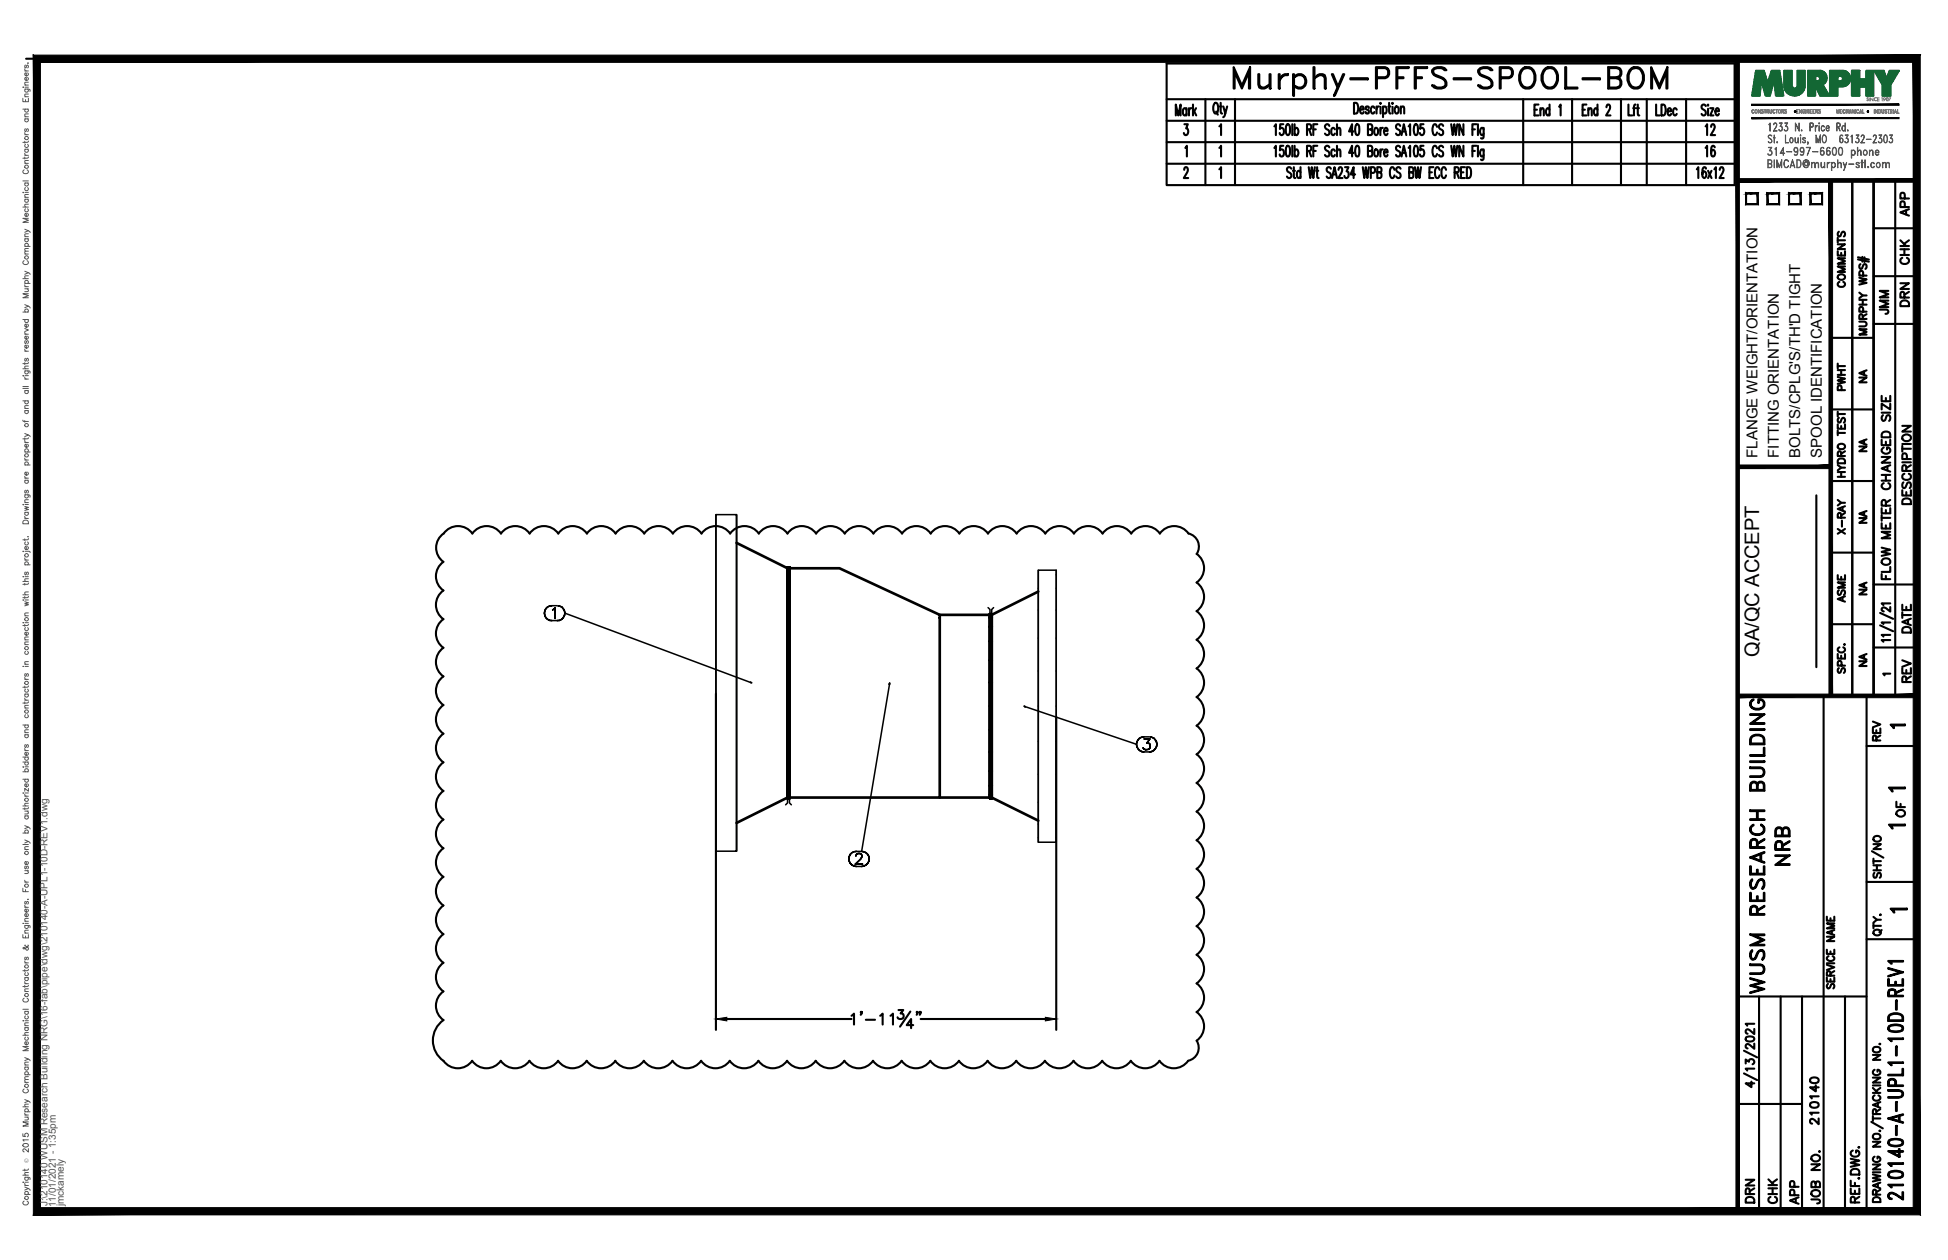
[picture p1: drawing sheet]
<svg xmlns="http://www.w3.org/2000/svg" width="432mm" height="279mm" viewBox="0 0 432 279" stroke-linecap="round" stroke-linejoin="round" font-family="sans-serif">
<defs><g id="words">
<text font-size="10.6" x="272.3" y="22.6">Murphy-PFFS-SPOOL-BOM</text>
<g font-size="6.6">
<text x="397.6" y="193" transform="rotate(-90 397.6 193)">NRB</text>
<text x="391.9" y="221.5" transform="rotate(-90 391.9 221.5)">WUSM RESEARCH BUILDING</text>
<text x="422.6" y="267.4" transform="rotate(-90 422.6 267.4)">210140-A-UPL1-10D-REV1</text>
</g>
<g font-size="5.3">
<text x="381" y="31" transform="rotate(-90 381 31)">12</text>
<text x="381" y="36" transform="rotate(-90 381 36)">16</text>
<text x="389.8" y="267.8" transform="rotate(-90 389.8 267.8)">DRN</text>
<text x="399.7" y="268.1" transform="rotate(-90 399.7 268.1)">APP</text>
</g>
<g font-size="4.9">
<text x="424" y="49" transform="rotate(-90 424 49)">APP</text>
<text x="424" y="59.6" transform="rotate(-90 424 59.6)">CHK</text>
<text x="409.9" y="64.9" transform="rotate(-90 409.9 64.9)">COMMENTS</text>
<text x="419.5" y="70.9" transform="rotate(-90 419.5 70.9)">JMM</text>
<text x="424" y="69.1" transform="rotate(-90 424 69.1)">DRN</text>
<text x="409.9" y="87.8" transform="rotate(-90 409.9 87.8)">PWHT</text>
<text x="424.4" y="112.9" transform="rotate(-90 424.4 112.9)">DESCRIPTION</text>
<text x="409.9" y="119.6" transform="rotate(-90 409.9 119.6)">X-RAY</text>
<text x="419.8" y="129.8" transform="rotate(-90 419.8 129.8)">FLOW METER CHANGED SIZE</text>
<text x="409.9" y="134.8" transform="rotate(-90 409.9 134.8)">ASME</text>
<text x="424.4" y="141.5" transform="rotate(-90 424.4 141.5)">DATE</text>
<text x="424.4" y="152.4" transform="rotate(-90 424.4 152.4)">REV</text>
<text x="417.7" y="165.5" transform="rotate(-90 417.7 165.5)">REV</text>
<text x="423" y="182.4" transform="rotate(-90 423 182.4)">OF</text>
<text x="403.9" y="250.5" transform="rotate(-90 403.9 250.5)">210140</text>
<text x="394.8" y="268.1" transform="rotate(-90 394.8 268.1)">CHK</text>
<text x="404.3" y="268.1" transform="rotate(-90 404.3 268.1)">JOB NO.</text>
</g>
<g font-size="4.4">
<text x="414.5" y="86.1" transform="rotate(-90 414.5 86.1)">NA</text>
<text x="414.5" y="101.2" transform="rotate(-90 414.5 101.2)">NA</text>
<text x="414.5" y="117.1" transform="rotate(-90 414.5 117.1)">NA</text>
<text x="414.5" y="133" transform="rotate(-90 414.5 133)">NA</text>
<text x="389.9" y="145.7" transform="rotate(-90 389.9 145.7)">QA/QC ACCEPT</text>
<text x="414.5" y="148.9" transform="rotate(-90 414.5 148.9)">NA</text>
</g>
<g font-size="3.5">
<text x="417.7" y="162.6">1</text>
<text x="417.3" y="176.7">1</text>
<text x="417.3" y="184.9">1</text>
<text x="417.7" y="203.6">1</text>
</g>
<g font-size="3.3">
<text x="389.5" y="101.5" transform="rotate(-90 389.5 101.5)">FLANGE WEIGHT/ORIENTATION</text>
<text x="394.3" y="101.5" transform="rotate(-90 394.3 101.5)">FITTING ORIENTATION</text>
<text x="399.1" y="101.5" transform="rotate(-90 399.1 101.5)">BOLTS/CPLG'S/TH'D TIGHT</text>
<text x="403.8" y="101.5" transform="rotate(-90 403.8 101.5)">SPOOL IDENTIFICATION</text>
</g>
<text font-size="3.1" x="416.3" y="151">1</text>
<g font-size="2.2" fill="#545454">
<text x="10.5" y="267.5" transform="rotate(-90 10.5 267.5)">J:\210140 WUSM Research Building NRG\16-fab\pipe\dwg\210140-A-UPL1-10D-REV1.dwg</text>
<text x="12.4" y="267.7" transform="rotate(-90 12.4 267.7)">11/01/2021 - 1:35pm</text>
<text x="14.1" y="267.4" transform="rotate(-90 14.1 267.4)">jmckamely</text>
</g>
<text font-size="1.3" fill="#545454" x="6.3" y="257.9" transform="rotate(-90 6.3 257.9)">Ó</text>
</g></defs>
<!-- layer: HP-HPS-WELD -->
<g fill="none" stroke="#000" stroke-width=".59">
<path d="M163.3 120.4l11.3 5.6v50.9l-11.3 5.6M174.6 125.8v51.2M174.6 125.8h.4v51.2h-.4zM174.6 126.7v2.7zM174.6 129.3v4.2zM174.6 133.3v5.4zM174.6 138.6v6.3zM175 126h11.1l22.2 10.3v40.6h-33.3zM175 125.8v1.1v-1.1v.2M175 126.7v2.7zM175 129.3v4.2zM175 133.3v5.4z"/>
<path d="M175 138.6v6.3zM208.3 136.3h11.1v40.6h-11.1M219.4 136.2v.8v-.7M219.4 136.8v2.3zM219.4 138.9v3.4zM219.8 136.8v-.6v.1v-.1v.1v-.1h-.4v40.8M219.8 136.2v40.8M219.8 136.8v2.3zM219.8 138.9v3.4zM219.8 136.8v40.2M230.2 131.2l-10.4 5.1v40.6l10.4 5.1M174.6 158v6.2z"/>
<path d="M174.6 144.8v6.6zM175 151.4v6.7zM175 158v6.2zM175 144.8v6.6zM219.4 142.1v4.4zM219.4 146.4v5zM219.4 151.3v5.3zM219.4 156.6v5.3zM219.8 142.1v4.4zM219.8 146.4v5zM219.8 151.3v5.3zM219.8 156.6v5.3z"/>
<path d="M174.6 164.2v5.3zM174.6 169.4v4.2zM174.6 173.4v2.8zM174.6 176v1zM175 164.2v5.3zM175 169.4v4.2zM175 173.4v2.8zM175 176v1zM175 176.9v.1M219.4 161.8v5zM219.4 166.7v4.4zM219.4 170.9v3.4z"/>
<path d="M219.4 174.1v2.2zM219.4 176.1v.9zM219.4 176.9v.1v-.1v.1h.4M219.8 161.8v5zM219.8 166.7v4.4zM219.8 170.9v3.4zM219.8 174.1v2.2zM219.8 176.1v.9z"/>
</g>
<g fill="none" stroke="#000" stroke-width=".34">
<path d="M158.7 114.1v74.7M163.3 114.1v74.7h-4.6v-74.7h4.6v74.7M120.7 136l.1 .5-.1-.5M120.8 135.5l-.1 .5 .1-.5M120.8 136.5l.2 .4-.2-.4M121 135l-.2 .5 .2-.5M121 136.9l.4 .4-.4-.4M121.4 134.6l-.4 .4 .4-.4M121.4 137.3l.4 .3-.4-.3M121.8 134.4l-.4 .2 .4-.2M121.8 137.6h.5h-.5M122.3 134.3l-.5 .1 .5-.1"/>
<path d="M122.3 137.6h1.2M122.3 134.3h1.2M122.5 135.2l.2-.1-.2 .1M122.7 135.1l.3-.3-.3 .3M123 134.8v2.3v-2.3M123.5 137.6h.6h-.6M124.1 134.4l-.6-.1 .6 .1M124.1 137.6l.4-.3-.4 .3M124.5 134.6l-.4-.2 .4 .2M124.5 137.3l.4-.4-.4 .4M124.9 135l-.4-.4 .4 .4M124.9 136.9l.2-.4-.2 .4"/>
<path d="M125.1 135.5l-.2-.5 .2 .5M125.1 136.5l.1-.5-.1 .5M125.2 136l-.1-.5 .1 .5M125.2 136l41.2 15.3M219 134.7l.4 .5v1.1M220.2 134.7l-.4 .5v1.1M230.2 126.4v60.4h3.9v-60.4h-3.9v60.4M234.1 126.4v60.4M166.4 151.3l.3 .1zM197.2 151.7l-6.2 37.1h-1.2M197.2 151.4v.4l-.1-.1zM227 156.6l.3 .1z"/>
<path d="M227.3 156.7l24.6 8.3M174.6 176.9v1.1l-.5 .5M175 176.9v1.1l.4 .5M251.9 165l.1 .6-.1-.6M252 164.5l-.1 .5 .1-.5M252 165.6l.3 .4-.3-.4M252.3 164.1l-.3 .4 .3-.4M252.3 166l.3 .4-.3-.4M252.6 163.7l-.3 .4 .3-.4M252.6 166.4l.5 .3-.5-.3M253.1 163.5l-.5 .2 .5-.2M253.1 166.7h.5h-.5"/>
<path d="M253.4 165.8l.2 .3zM253.6 163.4l-.5 .1 .5-.1M253.6 166.7h1.2M253.6 163.4h1.2M253.6 163.9h1.3h-1.3M253.6 166.1l.7 .1zM254.2 164.8h.3h-.3M254.5 164.8l.2 .1-.2-.1M254.6 166.1l-.3 .1 .3-.1M254.7 164.9l.2 .1-.2-.1M254.8 166.7h.5h-.5M254.9 163.9l-.7 .9 .7-.9"/>
<path d="M254.9 165.9l-.3 .2 .3-.2M254.9 165l.1 .3-.1-.3M255 165.3l-.1 .6zM255.3 163.5l-.5-.1 .5 .1M255.3 166.7l.5-.3-.5 .3M255.8 163.7l-.5-.2 .5 .2M255.8 166.4l.3-.4-.3 .4M256.1 164.1l-.3-.4 .3 .4M256.1 166l.3-.4-.3 .4M256.4 164.5l-.3-.4 .3 .4M256.4 165.6v-.6v.6M256.4 165v-.5v.5"/>
<path d="M188.2 190.4v.6v-.6M188.2 189.9v.5v-.5M188.2 191l.3 .4-.3-.4M188.5 189.5l-.3 .4 .3-.4M188.5 191.4l.3 .4-.3-.4M188.8 189.1l-.3 .4 .3-.4M188.8 191.8l.5 .3-.5-.3M189.3 188.9l-.5 .2 .5-.2M189.3 192.1h.5h-.5M189.6 191.6h1.6h-1.6M189.7 189.8h.1M189.7 189.7l.2-.2-.2 .2"/>
<path d="M189.8 188.8l-.5 .1 .5-.1M189.8 192.1h1.2M189.9 189.5v-.1v.1M189.9 189.4l.3-.1-.3 .1M190.2 189.3h.4h-.4M190.6 189.3l.3 .1-.3-.1M190.7 190.5l-1.1 1.1 1.1-1.1M190.9 189.4l.1 .1-.1-.1M191 190.2l-.3 .3 .3-.3M191 189.5l.1 .2-.1-.2M191 192.1h.5h-.5M191.1 189.9l-.1 .3 .1-.3"/>
<path d="M191.1 189.7v.2v-.2M191.5 188.9l-.5-.1 .5 .1M191.5 192.1l.5-.3-.5 .3M192 189.1l-.5-.2 .5 .2M192 191.8l.3-.4-.3 .4M192.3 189.5l-.3-.4 .3 .4M192.3 191.4l.3-.4-.3 .4M192.6 189.9l-.3-.4 .3 .4M192.6 191l.1-.6-.1 .6M192.7 190.4l-.1-.5 .1 .5"/>
</g>
<!-- layer: PS-BDR -->
<g fill="#000" stroke="#000" stroke-width=".22">
<path d="M388.3 26.1v.2l32.6-.2zM388.3 26.3l32.6-.2v.2z"/>
<path d="M388.3 23.1v.3l32.6-.3zM388.3 23.4l32.6-.3v.3z"/>
<path d="M7.4 12.2v257.2l1.6-1.6zM7.4 12.2l1.6 1.6v254zM7.4 12.2l1.6 1.6 416.6-1.6zM9 13.8l416.6-1.6-1.5 1.6zM425.6 12.2l-1.5 1.6 1.5 255.6zM424.1 13.8l1.5 255.6-1.5-1.6zM7.4 269.4h418.2l-1.5-1.6zM9 267.8h415.1l-416.7 1.6z"/>
</g>
<!-- layer: PS-BDR-T -->
<g fill="none" stroke="#000" stroke-width=".47">
<path d="M415.3 40v114.3h-4.7v-114.2v114.2h-4.8v-114.2M387 42.9h2.6v2.4h-2.6zM391.8 42.9h2.6v2.4h-2.6zM396.6 42.9h2.5v2.4h-2.5zM401.3 42.9h2.6v2.4h-2.6zM411.8 57.5l2.5 .5M411.8 57.1l2.5 .5M412.4 58.6a.59 .59 0 0 0-.3 .5 .59 .59 0 0 0 .4 .5l.3-.1 .3-.8 .4-.1a.64 .64 0 0 1 0 1M412.8 57v1M413.3 57.1v1M405.8 74.9h9.5M412.1 71.3l1.4 .1a.52 .52 0 0 1 .2 .6 .52 .52 0 0 1-.4 .4h-1.2"/>
<path d="M412.1 61.6l1.7 .4-1.7 .3 1.7 .4-1.7 .4M412.1 67.5h1.7M412.1 66.5h1.7M412.1 64.9l.8 .6M412.9 70.7l-.1-.9-.4-.1-.3 .3v.7h1.7M412.9 66.5v1M413 69.1l-.1-.9-.5-.1-.3 .3v.7h1.7M413 61.1l-.1-.9-.5-.1-.3 .3v.7h1.7M413.8 73h-1.7l1.7 .6-1.7 .6h1.7M413.8 65.5h-.9l-.8 .6M413.8 69.7l-.9 .5M405.8 90.8h9.5"/>
<path d="M407.4 94.1v1h1.6v-1M407.4 96h1.6M407.4 91.3v1.1M407.4 95.4v1.1M407.4 91.8h1.6M407.4 98.7a.79 .79 0 0 1 1-.3 .79 .79 0 0 1 .5 .9 .78 .78 0 0 1-1 .3 .78 .78 0 0 1-.5-.9zM407.6 92.7a.59 .59 0 0 0-.3 .5 .59 .59 0 0 0 .4 .5l.3-.1 .3-.8 .4-.1a.65 .65 0 0 1 0 1M408.1 94.5v.6M402.6 109.8v38.1M405.8 106.7h9.5M407.4 105.7h1.6M407.4 104.7h1.6"/>
<path d="M407.4 103.1l.7 .6M407.4 102a.9 .9 0 0 1 1.6 .2v.5h-1.6zM408.1 101.1l-.1-.9-.3-.1-.3 .3v.7h1.6M408.1 104.7v1M409 103.7h-.9l-.7 .6M409 100.1l-.9 .5M405.8 122.5h9.5M405.8 138.4h9.5M407.4 145v1h1.6v-1M407.6 148.2a.59 .59 0 0 0-.3 .5 .59 .59 0 0 0 .4 .5l.3-.2 .3-.7 .4-.1a.65 .65 0 0 1 0 1M407.7 143.5a.59 .59 0 0 0-.3 .7 .59 .59 0 0 0 .6 .5h.4a.59 .59 0 0 0 .6-.5 .59 .59 0 0 0-.4-.7M408.1 145.4v.6"/>
<path d="M408.2 147.6l-.1-.9-.4-.2-.3 .4v.7h1.6M408.8 142.9h.2z"/>
</g>
<!-- layer: PS-DIM -->
<path d="M5.8 13h419" fill="none" stroke="#000" stroke-width=".47"/>
<!-- layer: 0 -->
<g fill="none" stroke="#000" stroke-width=".47">
<path d="M415.3 40v114.3M420.1 40v114.3M415.3 50.6h9.5M415.3 61.2h9.5M415.3 71.8h9.5M415.3 129.6h9.5M415.3 143.6h9.5M386.6 238l2.9 1.5M386.6 233l2.9 1.5M387 235.8v-.9l.7 .5a.59 .59 0 0 1 .9-.4 .59 .59 0 0 1-.1 1M387 230l.8-.2a.85 .85 0 0 1 1.1 .6 1.14 1.14 0 0 1-1.9 0zM388.2 239.8v1.3l-1.2-.9h1.9"/>
<path d="M388.9 237h-1.9l.3 .4M388.9 231.4v1.2l-1-.8-.6-.3-.3 .2v.5l.4 .3M388.9 228.2v1.1l-1-.8-.6-.3-.3 .2v.5l.4 .3M388.9 227h-1.9l.3 .4"/>
</g>
<g fill="#000" stroke="#000" stroke-width=".22">
<path d="M384.8 13l.8 255.6v-255.6zM384.8 13l.8 255.6h-.8z"/>
<path d="M385.2 39.6v.8l39.6-.8zM385.2 40.4l39.6-.8v.8z"/>
<path d="M424.5 40l.8 114.3v-114.3zM424.5 40l.8 114.3h-.8z"/>
<path d="M385.2 153.9v.8l39.6-.8zM385.2 154.7l39.6-.8v.8z"/>
</g>
<!-- layer: PS-BOM -->
<g fill="none" stroke="#000" stroke-width=".47">
<path d="M258.6 14.1h125.9v26.9h-125.9zM258.6 22h125.9M258.6 26.8h125.9M258.6 31.5h125.9M258.6 36.3h125.9M260.6 25.6v-2.4l.6 2.4 .5-2.4v2.4M262.5 37.7l.2-.6h.3l.3 .4a2.58 2.58 0 0 1-.9 2h1M262.5 27.5h.8l-.4 1a.77 .77 0 0 1 .5 .8 .77 .77 0 0 1-.7 .7l-.3-.5M262.7 32.8l.4-.5v2.4M263 24.3l-.3-.3h-.2a1.11 1.11 0 0 0 0 1.6h.2l.3-.3M263 24v1.6M263.6 24v1.6"/>
<path d="M264.1 24a.58 .58 0 0 0-.5 .7M264.4 23.2v2.4M264.7 24.7l.5 .9M265.1 24l-.7 1.1M267.2 22v19M270.3 28l.4-.5v2.5M270.3 32.8l.4-.5v2.4M270.3 37.5l.4-.4v2.4M273.8 22v19M282.5 28l.3-.5v2.5M282.5 32.8l.3-.5v2.4M284.5 27.5h-.7l-.1 1.1 .3-.3a.84 .84 0 0 1 .6 .9 .84 .84 0 0 1-.6 .8l-.3-.5"/>
<path d="M284.5 32.3h-.7l-.1 1 .5-.2a.93 .93 0 0 1 0 1.6l-.4-.1-.1-.4M285.2 27.7l.4-.2a2.08 2.08 0 0 1 0 2.5h-.2a2.29 2.29 0 0 1-.2-2.3zM285.2 32.5l.4-.2a2 2 0 0 1 0 2.4h-.2a2.23 2.23 0 0 1-.2-2.2zM286.2 37.4a.54 .54 0 0 0-.9-.2 .54 .54 0 0 0 .3 .9l.5 .4a.64 .64 0 0 1-.2 1h-.3l-.3-.4M286.5 27.5v2.5M286.5 32.3v2.4M286.6 37.9h.4M286.8 37.1v2.3l.3 .1M287 28.7l.3-.4a.86 .86 0 0 1 .5 .9 .86 .86 0 0 1-.5 .8l-.3-.4M287 33.5l.3-.4a.83 .83 0 0 1 .5 .8 .83 .83 0 0 1-.5 .8l-.3-.3M287 27.5v2.5M287 32.3v2.4"/>
<path d="M288.3 38.2l-.3-.3a.88 .88 0 0 0-.5 .8 .88 .88 0 0 0 .5 .8l.3-.4M288.3 37.1v2.4M289.7 28.7h.6a.64 .64 0 0 0 .4-.6 .64 .64 0 0 0-.4-.6h-.6v2.5M289.7 33.5h.6l.3-.5a.5 .5 0 0 0-.3-.7h-.6v2.4M290.1 37.1l.3 2.4 .4-2.4 .3 2.4 .4-2.4M290.2 28.7l.4 1.3M290.2 33.5l.4 1.2M291.1 28.7h.6M291.1 33.5h.6M291.7 37.9h.5M292 37.1v2.3l.3 .1M292 27.5h-.9v2.5"/>
<path d="M292 32.3h-.9v2.4M294.7 27.9l-.2-.2a.54 .54 0 0 0-.8 .1 .54 .54 0 0 0 .3 .8l.6 .4a.6 .6 0 0 1-.3 1h-.2l-.4-.4M294.7 32.7a.52 .52 0 0 0-.9-.2 .52 .52 0 0 0 .2 .8l.4 .3a.6 .6 0 0 1 .3 .8 .6 .6 0 0 1-.8 .2l-.2-.2M295 37.4a.53 .53 0 0 0-.9-.1 .53 .53 0 0 0 .2 .8l.6 .5a.6 .6 0 0 1-.2 .9h-.3l-.3-.4M295.3 39.5l.5-2.4 .6 2.4M295.5 38.7h.6M295.9 28.7l-.3-.4a.88 .88 0 0 0-.5 .9 .88 .88 0 0 0 .5 .8l.3-.4M295.9 33.5l-.1-.3-.4-.1-.1 .1-.2 .6 .2 .8 .3 .1 .3-.3M296.4 28.8l.3-.5 .3 .2 .1 1.5M296.4 33.6l.3-.5 .3 .1 .1 1.5M296.4 27.5v2.5M296.4 32.3v2.4"/>
<path d="M296.7 37.7v-.2a.4 .4 0 0 1 .2-.4 .4 .4 0 0 1 .5 .1l.1 .3a2.68 2.68 0 0 1-.8 2h.9M298.1 37.1h.8l-.4 .9a.78 .78 0 0 1 .5 .8 .78 .78 0 0 1-.6 .7l-.4-.5M300 29.2h-1l.7-1.7v2.5M300 33.9h-1l.7-1.6v2.4M300.4 38.7h-1l.6-1.6v2.4M300.6 27.7l.3-.2a1.31 1.31 0 0 1 .4 1.4l-.2 .9-.3 .2a2.16 2.16 0 0 1-.2-2.3zM300.6 32.5l.3-.2a1.28 1.28 0 0 1 .4 1.4l-.2 .9-.3 .1a1.64 1.64 0 0 1-.3-1.9zM302.1 37.1l.3 2.4 .4-2.4 .3 2.4 .3-2.4M303.2 28.7l.9-.1 .1-.3-.1-.6-.9-.2v2.5l.9-.2 .1-.6-.3-.5M303.2 33.5l.9-.2 .1-.3-.1-.5-.9-.2v2.4h.7a.71 .71 0 0 0 0-1.2M303.9 38.3h.5l.3-.2 .1-.2a.62 .62 0 0 0-.4-.8h-.5v2.4M304.8 28.5l.2-.2a.88 .88 0 0 1 .5 .9 .88 .88 0 0 1-.5 .8 1.2 1.2 0 0 1-.2-1.5z"/>
<path d="M304.8 33.2l.3-.1 .3 .4v.9l-.3 .3-.3-.1-.1-.2zM305.3 38.2h.6a.64 .64 0 0 0 .3-.6 .64 .64 0 0 0-.3-.5h-.6v2.4h.6a.74 .74 0 0 0 0-1.3M306 28.3v1.7M306 33.1v1.6M306.5 28.3a.58 .58 0 0 0-.5 .7M306.5 33.1l-.3 .1-.2 .6M306.8 29h.8l-.3-.7a.86 .86 0 0 0-.5 .9 .86 .86 0 0 0 .5 .8l.3-.4M306.8 33.8h.8l-.1-.5-.2-.2a.83 .83 0 0 0-.5 .8 .83 .83 0 0 0 .5 .8l.3-.3M309.1 37.7a.49 .49 0 0 0-.2-.5 .49 .49 0 0 0-.6 0 2.11 2.11 0 0 0 .2 2.3 .58 .58 0 0 0 .6-.6M310.4 27.9a.53 .53 0 0 0-.9-.2 .53 .53 0 0 0 .2 .9l.6 .4a.6 .6 0 0 1 0 .7 .6 .6 0 0 1-.5 .3l-.4-.4M310.4 32.7a.52 .52 0 0 0-.9-.2 .52 .52 0 0 0 .2 .8l.4 .3a.6 .6 0 0 1 .3 .8 .6 .6 0 0 1-.8 .2l-.2-.2M310.5 37.4a.53 .53 0 0 0-.9-.1 .53 .53 0 0 0 .2 .8l.6 .5a.6 .6 0 0 1-.3 .9h-.3l-.3-.4"/>
<path d="M310.7 30l.5-2.5 .5 2.5M310.7 34.7l.5-2.4 .5 2.4M310.8 29.2h.8M310.8 33.9h.8M312.2 28l.4-.5v2.5M312.2 32.8l.4-.5v2.4M312.4 38.2h.6a.64 .64 0 0 0 .3-.6 .64 .64 0 0 0-.3-.5h-.6v2.4h.6a.74 .74 0 0 0 0-1.3M313.6 27.7l.3-.2a1.31 1.31 0 0 1 .4 1.4l-.2 .9-.3 .2a2.16 2.16 0 0 1-.2-2.3zM313.6 32.5l.3-.2a1.28 1.28 0 0 1 .4 1.4l-.2 .9-.3 .1a1.64 1.64 0 0 1-.3-1.9zM313.6 37.1l.4 2.4 .3-2.4 .3 2.4 .4-2.4M315.5 27.5h-.6l-.1 1.1 .1-.1a.45 .45 0 0 1 .7 .2l.1 .3a.73 .73 0 0 1-.6 1l-.4-.5M315.5 32.3h-.6l-.1 1 .1-.1a.48 .48 0 0 1 .7 .3v.9a.48 .48 0 0 1-.7 .2l-.2-.4"/>
<path d="M316.9 38.2h.5M317.7 37.1h-.8v2.4h.8M318.5 28.1a.57 .57 0 0 0-.5-.6 1.86 1.86 0 0 0 0 2.5 .57 .57 0 0 0 .5-.6M318.5 32.9a.49 .49 0 0 0-.2-.5 .49 .49 0 0 0-.5 .1 1.91 1.91 0 0 0 .2 2.2 .51 .51 0 0 0 .5-.6M319.1 37.7a.49 .49 0 0 0-.2-.5 .49 .49 0 0 0-.6 0 2.11 2.11 0 0 0 .2 2.3 .58 .58 0 0 0 .6-.6M319.9 27.9a.53 .53 0 0 0-.9-.2 .53 .53 0 0 0 .2 .9l.7 .4a.6 .6 0 0 1 0 .7 .6 .6 0 0 1-.6 .3l-.3-.4M319.9 32.7a.52 .52 0 0 0-.9-.2 .52 .52 0 0 0 .2 .8l.4 .3a.6 .6 0 0 1 .3 .8 .6 .6 0 0 1-.8 .2l-.1-.2M320.5 37.7a.49 .49 0 0 0-.2-.5 .49 .49 0 0 0-.5 0 2.11 2.11 0 0 0 .1 2.3 .58 .58 0 0 0 .6-.6M321.7 27.5l.3 2.5 .4-2.5 .3 2.5 .3-2.5M321.7 32.3l.3 2.4 .4-2.4 .3 2.4 .3-2.4M322.4 38.2h.6a.64 .64 0 0 0 .4-.6 .64 .64 0 0 0-.4-.5h-.6v2.4M322.9 38.2l.5 1.3"/>
<path d="M323.8 38.2h.6M324.4 27.5v2.5l-.9-2.5v2.5M324.4 32.3v2.4l-.9-2.4v2.4M324.7 37.1h-.9v2.4h.9M325.1 37.1h.5a1.74 1.74 0 0 1 0 2.4h-.5zM326.4 28.7h.5M326.4 33.5h.5M327.3 27.5h-.9v2.5M327.3 32.3h-.9v2.4M327.6 27.5v2.5M327.6 32.3v2.4M328.9 28.3l-.1 2.2-.2 .2-.3-.1"/>
<path d="M328.9 28.7l-.3-.4a.86 .86 0 0 0-.5 .9 .86 .86 0 0 0 .5 .8l.3-.4M328.9 33.1l-.1 2.2-.2 .2-.3-.1M328.9 33.5l-.3-.4a.83 .83 0 0 0-.5 .8 .83 .83 0 0 0 .5 .8l.3-.3M337.6 22v19M348.5 22v19M359.3 22v19M365 22v19M373.7 22v19M376.1 37.5l.4-.4v2.4M378.1 23.5a.52 .52 0 0 0-.8-.1 .52 .52 0 0 0 .1 .8l.7 .5a.6 .6 0 0 1 0 .6 .6 .6 0 0 1-.6 .3l-.3-.3M378.1 37.4v-.2l-.4-.1a2.32 2.32 0 0 0-.1 2.3l.1 .1a.79 .79 0 0 0 .5-.8 .79 .79 0 0 0-.5-.7l-.3 .3-.1 .4M378.6 23.2v.2z"/>
<path d="M378.6 24.1v1.5M378.6 37.9l.8 1.6M379.1 24h.7l-.7 1.6h.7M379.4 37.9l-.8 1.6M380 37.5l.4-.4v2.4M380.2 24.7h.8v-.5l-.2-.2a.86 .86 0 0 0-.6 .8 .86 .86 0 0 0 .6 .8l.2-.3M381.2 37.7a.44 .44 0 0 1 .3-.6 .44 .44 0 0 1 .5 .4 3.4 3.4 0 0 1-.8 2h.9M117.4 118.3a3.9 3.9 0 0 0-6.4 0 3.9 3.9 0 0 0-6.3 0 3.9 3.9 0 0 0-6.4 0 3.8 3.8 0 0 0 0 6.3M117.4 118.3a3.9 3.9 0 0 1 6.3 0 3.9 3.9 0 0 1 6.4 0 3.9 3.9 0 0 1 6.3 0 3.9 3.9 0 0 1 6.4 0 3.9 3.9 0 0 1 6.3 0 3.9 3.9 0 0 1 6.4 0 3.9 3.9 0 0 1 6.3 0 3.9 3.9 0 0 1 6.4 0 3.9 3.9 0 0 1 6.3 0 3.9 3.9 0 0 1 6.4 0 3.9 3.9 0 0 1 6.3 0 3.9 3.9 0 0 1 6.4 0 3.9 3.9 0 0 1 6.3 0 3.9 3.9 0 0 1 6.4 0 3.9 3.9 0 0 1 6.3 0 3.9 3.9 0 0 1 6.4 0 3.9 3.9 0 0 1 6.3 0M225.3 118.3a3.9 3.9 0 0 1 6.4 0 3.9 3.9 0 0 1 6.3 0 3.9 3.9 0 0 1 6.4 0 3.9 3.9 0 0 1 6.3 0 3.9 3.9 0 0 1 6.4 0 3.9 3.9 0 0 1 6.3 0 2.98 2.98 0 0 1 1.9 4.5M98.3 124.6a3.9 3.9 0 0 0 0 6.3 3.9 3.9 0 0 0 0 6.4M98.3 137.3a3.9 3.9 0 0 0 0 6.3 3.9 3.9 0 0 0 0 6.4 3.9 3.9 0 0 0 0 6.3 3.9 3.9 0 0 0 0 6.4 3.9 3.9 0 0 0 0 6.3"/>
<path d="M265.2 122.8a3.9 3.9 0 0 1 0 6.4 3.9 3.9 0 0 1 0 6.3 3.9 3.9 0 0 1 0 6.4 3.9 3.9 0 0 1 0 6.3 3.9 3.9 0 0 1 0 6.4 3.9 3.9 0 0 1 0 6.3 3.9 3.9 0 0 1 0 6.4 3.9 3.9 0 0 1 0 6.3 3.9 3.9 0 0 1 0 6.4 3.9 3.9 0 0 1 0 6.3 3.9 3.9 0 0 1 0 6.4 3.9 3.9 0 0 1 0 6.3 3.9 3.9 0 0 1 0 6.4 3.9 3.9 0 0 1 0 6.3M416.8 138.7l2.8 1.3M416.8 135.9l2.8 1.3M419 138h-1.9l.4 .4M419 134.6v1l-.9-.7a.51 .51 0 0 0-.7-.2 .51 .51 0 0 0-.1 .8l.3 .1M419 133.8h-1.9l.4 .4M158.7 153.8v74.6M234.1 158.9v69.5M404.2 154.3v114.3M413.8 154.3v114.3M419 141.9h-1.9l.4 .4M419 140.8h-1.9l.4 .4"/>
<path d="M98.3 169a3.9 3.9 0 0 0 0 6.4 3.9 3.9 0 0 0 0 6.3 3.9 3.9 0 0 0 0 6.4 3.9 3.9 0 0 0 0 6.3 3.9 3.9 0 0 0 0 6.4 3.9 3.9 0 0 0 0 6.3 3.9 3.9 0 0 0 0 6.4 3.9 3.9 0 0 0 0 6.3 3.9 3.9 0 0 0 0 6.4 5.5 5.5 0 0 0 0 9 3.9 3.9 0 0 0 6.4 0 3.9 3.9 0 0 0 6.3 0 3.9 3.9 0 0 0 6.4 0 3.9 3.9 0 0 0 6.3 0 3.9 3.9 0 0 0 6.4 0 3.9 3.9 0 0 0 6.3 0 3.8 3.8 0 0 0 6.3 0 3.9 3.9 0 0 0 6.4 0 3.9 3.9 0 0 0 6.3 0M413.8 165.4h11M413.8 195.6h11M265.2 211.7a3.9 3.9 0 0 1 0 6.4 3.9 3.9 0 0 1 0 6.3 3.9 3.9 0 0 1 0 6.4M413.8 208.3h11M155.4 235.2a3.9 3.9 0 0 0 6.4 0 3.9 3.9 0 0 0 6.3 0 3.9 3.9 0 0 0 6.4 0 3.9 3.9 0 0 0 6.3 0 3.9 3.9 0 0 0 6.4 0 3.9 3.9 0 0 0 6.3 0 3.9 3.9 0 0 0 6.4 0 3.9 3.9 0 0 0 6.3 0 3.9 3.9 0 0 0 6.4 0 3.9 3.9 0 0 0 6.3 0 3.9 3.9 0 0 0 6.4 0 3.9 3.9 0 0 0 6.3 0 3.9 3.9 0 0 0 6.4 0 3.9 3.9 0 0 0 6.3 0 3.9 3.9 0 0 0 6.4 0 3.9 3.9 0 0 0 6.3 0 3.9 3.9 0 0 0 6.4 0M161.1 226h27.7M188.8 225.2l.5-.4v2.4M191 224.4l-.1 .2-.1-.2h.2l-.2 .6M191.9 226.1h2.1M195.1 225.2l.6-.4v2.4M197.4 225.2l.5-.4v2.4"/>
<path d="M199.2 224h1l-.6 .7a.67 .67 0 0 1 .7 1 .67 .67 0 0 1-1.1 .2l-.2-.3M201.8 224.3l-2.3 3.4M202.4 227.3h-1.4l1-1.3v2M203.4 224.4l-.1 .2-.1-.2h.2l-.2 .6M204.1 224.4l-.2 .2v-.2h.2l-.2 .6M204.1 226h27.6M265.3 230.8a2.94 2.94 0 0 1-1.9 4.4M385.2 221h28.6M389.9 221v47.6M394.7 221v47.6M399.4 221v47.6M409 221v47.6"/>
<path d="M385.2 244.8h14.2"/>
</g>
<!-- layer: PS-LOGO -->
<g fill="none" stroke="#545454" stroke-width=".22">
<path d="M5.1 19.3h.1zM5.5 19.8h.9l.2 .1v.4M5.5 15.3v.3l.3 .1M5.5 18.9h.8M5.5 15.7h.8M5.5 19.3h.8M5.7 19.8a.38 .38 0 0 0-.1 .5 .38 .38 0 0 0 .6 0 .38 .38 0 0 0-.1-.5M5.7 14.4l-.2 .3v.3h.3l.1-.4 .2-.2 .2 .3-.2 .4M6.1 17.2a.38 .38 0 0 1 .1 .5 .38 .38 0 0 1-.6 0 .38 .38 0 0 1 .1-.5h.1v.7M6.1 16.2a.38 .38 0 0 1 .1 .5 .38 .38 0 0 1-.6 0 .38 .38 0 0 1 .1-.5h.1v.6M6.2 13.9v.1zM6.3 18.2l-.8 .1v.3l.2 .3"/>
<path d="M5.1 21.8v.7h1.2v-.7M5.1 24.2h1.2M5.4 37.7a.43 .43 0 0 0-.3 .5 .43 .43 0 0 0 .4 .3h.3a.43 .43 0 0 0 .5-.3 .43 .43 0 0 0-.3-.5M5.5 34v.3l.3 .1M5.5 29.4v.3l.3 .2M5.5 31.3v.4M5.5 34.8v.4M5.5 36.2h.8M5.5 34.4h.8M5.5 33.1h.8M5.5 29.9h.8M5.5 26.4h.8"/>
<path d="M5.5 25.9h.8M5.5 21.4h.8M5.7 33.1a.38 .38 0 0 0-.1 .5 .38 .38 0 0 0 .6 0 .38 .38 0 0 0-.1-.5M5.7 32a.4 .4 0 0 0-.1 .6 .4 .4 0 0 0 .6 0 .4 .4 0 0 0-.1-.6M5.7 28.6l-.2 .2v.3h.3l.1-.4 .2-.1 .2 .2-.2 .4M5.7 26.4a.38 .38 0 0 0-.1 .5 .38 .38 0 0 0 .6 0 .38 .38 0 0 0-.1-.5M5.7 24.2a.38 .38 0 0 0-.1 .6 .38 .38 0 0 0 .6 0 .38 .38 0 0 0-.1-.6M5.7 22.1v.4M6.3 35.6h-.8v.3l.2 .3M6.3 34.8l-.3 .3h-.9M6.3 31.3l-.3 .3h-.9M6.3 25.3h-.8v.3l.2 .3"/>
<path d="M6.3 20.9h-.8v.3l.2 .2M391.9 34.2l.2 .2M392 36.3l.6-.1v-.6l-.6-.1v1.6l.6-.1v-.6h-.6M392.1 30a.44 .44 0 0 1 .7 .2 .38 .38 0 0 0-.6-.2 .38 .38 0 0 0-.1 .5l.4 .3a.46 .46 0 0 1 .2 .7 .46 .46 0 0 1-.7-.1 .41 .41 0 0 0 .6 .1 .41 .41 0 0 0 0-.6l-.6-.4zM392.3 33.3a.53 .53 0 0 1 .5 .8 .53 .53 0 0 1-.9 0 .47 .47 0 0 0 .7 .2l.2-.3M392.4 27.2l-.1 1.9v-1.7l-.2 .2zM392.4 36.3l.3 .1v.6l-.8 .2v-1.8l.8 .2v.6l-.3 .2M392.5 33.4a.51 .51 0 0 1 .3 .5 .51 .51 0 0 1-.3 .5M392.7 32.8l-.7-.1h.8l-.5 .7M392.7 32.7l-.5 .7 .4 .1 .2 .3M393.1 30.5l.4 .1zM393.1 29l.8 .1h-.8l.7-1.3-.2-.5h-.2l-.3 .4 .1-.3a.39 .39 0 0 1 .6 0 .39 .39 0 0 1 0 .5l-.7 1.2"/>
<path d="M393.3 35.4v1.8zM393.3 29.9v1.8zM393.4 33l.4-.3v1.7l-.1-1.6zM393.9 35.4l.5 1.5 .6-1.5v1.8l-.1-1.4-.5 1.4-.5-1.4v1.4zM393.9 31.4l.1 .3zM393.9 31.5l.1 .1zM394.4 28.8l.1 .2M394.7 27.9a.55 .55 0 0 1 .4 .7 .55 .55 0 0 1-.7 .4l-.1-.3 .4 .3 .3-.4M394.7 33.9l.9 .1h-1l.7-1.3v1.7v-1.5l-.6 1.1M394.8 28l.2 .5-.2 .5M395 27.3l-.6-.1h.6l-.3 .8M395 27.2l-.4 .8 .4 .1v.3"/>
<path d="M395.5 28.8l.2 .2M395.7 35.5a.47 .47 0 0 1 .7 .3l-.3-.3h-.3a1.08 1.08 0 0 0 0 1.6h.3l.3-.3a.44 .44 0 0 1-.4 .4 .44 .44 0 0 1-.5-.4l-.1-.7zM395.8 29.9v1.7l.7 .1h-.7zM395.8 27.9a.55 .55 0 0 1 .5 .7 .55 .55 0 0 1-.7 .4l-.1-.3 .4 .3 .4-.4M396 28l.3 .5-.3 .5M396 33.6l1.2 .1zM396.2 27.3l-.6-.1h.7l-.5 .8M396.2 27.2l-.4 .8 .3 .1 .2 .3M396.9 30.6a.57 .57 0 0 1 .7 .4 .57 .57 0 0 1-.4 .7l-.3-.1-.2-.4zM396.9 36.8h.8M397 30.6a.52 .52 0 0 1 .4 .5 .52 .52 0 0 1-.4 .5l-.2-.4zM397 36.7h.7"/>
<path d="M397.3 35.4l.6 1.8-.6-1.5-.5 1.5zM397.7 33.3l.3 .4 .3-.1 .2-.3M397.7 33.1l.3-.3h.3l.2 .3M397.8 34.3h.5M397.9 30.5l.1 1 .3 .1 .3-.2-.3 .3-.3-.1-.1-.2zM398 27.2l.8 1.6v-1.6v1.9l-.8-1.6v1.6zM398 32.8l-.3 .4 .3 .5M398.2 32.8a1.22 1.22 0 0 1 .1 1.6M398.3 35.4h.5a1.05 1.05 0 0 1 0 1.8h-.5zM398.3 35.5a.84 .84 0 0 1 .9 .5 .84 .84 0 0 1-.2 .9l-.7 .2zM398.5 33.5l-.2 .2a.49 .49 0 0 1-.6-.2 .49 .49 0 0 1 .1-.6 .49 .49 0 0 1 .7 0v.4a.81 .81 0 0 1-.5 1.1l-.3-.2 .1 .2M398.5 33.3l-.3 .4"/>
<path d="M398.6 30.5v1.2zM399 30l.1-.1v.3zM399.1 33.3l.3 .4 .3-.1 .1-.3M399.1 33.1l.3-.3h.3l.1 .3M399.1 30h.1M399.1 30.5v1.2zM399.1 34.3h.6M399.4 28.8v.3l-.1-.1zM399.4 28.9h.1M399.4 32.8a.51 .51 0 0 0-.3 .4 .51 .51 0 0 0 .3 .5M399.5 32.8a1.22 1.22 0 0 1 .1 1.6M399.6 31.5h.6"/>
<path d="M399.6 30.8l.6 .6-.2 .3-.4-.1v-.2l.1 .2M399.6 30.7h.6M399.7 30.6v.3M399.8 33.5l-.1 .2a.5 .5 0 0 1-.7-.5 .5 .5 0 0 1 .7-.4l.2 .5a.83 .83 0 0 1-.5 1.1l-.3-.2 .1 .2M399.8 33.3l-.3 .4M399.9 35.6a.74 .74 0 0 1 1 .2 .74 .74 0 0 1-.1 1l-.1-1 .1 .9a.68 .68 0 0 0-.3-1.2 .68 .68 0 0 0-.8 .9 .66 .66 0 0 0 .4 .7 .66 .66 0 0 0 .7-.2 .7 .7 0 0 1-.9 .1 .7 .7 0 0 1-.2-.8zM400 36l.2-.2 .4 .1 .1 .2-.5-.2-.2 .3 .1 .4 .4 .1 .2-.2-.1 .2-.4 .1-.2-.2zM400.1 30.6l.1 .2-.2-.3-.4 .1v.2l.6 .5M400.1 31.2v.4M400.7 31.5h.1M400.8 31.9l-.1-.5 .1 .4-.2 .2M400.8 31.7v.1"/>
<path d="M401.3 28.1l.6-.1v-.6l-.6-.1-.1 1.8v-1.9h.5l.2 .4v.4l-.2 .2h-.4M401.3 32.7l-.7 1.7 .7-1.7h-.9l.9 .1M401.6 36v1.2zM401.8 33.6l1.2 .1zM401.8 36.1h.5l.1 1.1-.2-1-.3-.1-.3 .3zM402.4 27.8v1.3zM402.5 29.9l.5 1.5 .5-1.5v1.8l-.1-1.4-.4 1.4-.4-1.4-.1 1.4zM402.6 36.1h.4l.1 1.1-.1-1-.3-.1-.3 .3zM402.6 27.9l.3-.1-.3 .2-.2 .4zM403.2 27.2l.1 .1v.2zM403.2 27.3h.1M403.2 27.8l.1 1.3z"/>
<path d="M403.5 34l.4 .4 .3-.1 .1-.3M403.5 33.8l.4-.4 .3 .1 .1 .3M403.6 36l.2 1 .3 .1 .3-.2-.3 .3-.4-.1zM403.7 32.8h.5M403.8 32.8l-.2 .2a1.17 1.17 0 0 0 .2 1.4M403.8 27.9l.4-.1 .2 .4-.2-.3a.54 .54 0 0 0-.4 .6 .54 .54 0 0 0 .4 .5l.2-.3-.2 .4h-.2l-.3-.5zM403.8 33.4l-.3 .5M404.1 33.4l.2 .5-.2 .5M404.1 30l.2-.1a.95 .95 0 0 1 .6 .9 .95 .95 0 0 1-.6 .9 1.24 1.24 0 0 1-.2-1.7zM404.1 30.1l.2-.1a.87 .87 0 0 1 .5 .8 .87 .87 0 0 1-.5 .8 1.19 1.19 0 0 1-.2-1.5zM404.2 32.8l.1 .1-.4-.2a1.42 1.42 0 0 0-.2 1.7 .49 .49 0 0 0 .6-.2 .49 .49 0 0 0-.1-.7 .49 .49 0 0 0-.7 .1M404.4 36l.1 1.2z"/>
<path d="M404.8 28.4h.6l-.2-.5a.54 .54 0 0 0-.4 .6 .54 .54 0 0 0 .4 .5l.2-.3-.2 .4a.63 .63 0 0 1-.4-.6 .63 .63 0 0 1 .4-.7l.3 .7h-.7M404.9 34l.3 .4 .3-.1 .2-.3M404.9 33.8l.3-.4 .3 .1 .2 .3M405 36l.1 1.2zM405.1 32.8h.5M405.1 32.8l-.1 .2a1.17 1.17 0 0 0 .2 1.4M405.2 33.4l-.3 .5M405.3 36.1l.3-.1-.5 .5zM405.4 33.4l.3 .5-.3 .5M405.5 32.8l.2 .1a.36 .36 0 0 0-.6-.1l-.2 .6v.8l.2 .2a.49 .49 0 0 0 .6-.2 .49 .49 0 0 0-.1-.7 .49 .49 0 0 0-.7 .1M406 36v1.8zM406.2 36.1a.53 .53 0 0 1 .7 .5 .53 .53 0 0 1-.7 .5l-.2-.2 .3 .2a.51 .51 0 0 0 .5-.5 .51 .51 0 0 0-.5-.5l-.3 .2z"/>
<path d="M406.3 32.8l.4-.1a1.13 1.13 0 0 1 0 1.7h-.1a1.28 1.28 0 0 1-.3-1.6zM406.3 34.3h.6M406.3 32.8h.6M406.4 32.8l-.2 .6 .2 1M406.8 32.8l.2 .6-.2 1M407.2 28.1l.6-.1v-.6l-.6-.1-.1 1.8v-1.9l.7 .1 .1 .7-.3 .2h-.4M407.3 35.4l.1 1.8zM407.5 28.2l.4 .9-.3-.9M407.6 36.1h.5l.1 1.1-.2-1-.3-.1-.3 .3zM407.7 32.8l.3-.1a1.13 1.13 0 0 1 0 1.7h-.1a1.28 1.28 0 0 1-.2-1.6zM407.7 34.3h.5M407.7 32.8h.5"/>
<path d="M407.8 32.8l-.2 .6 .2 1M407.8 31.3l.3 .3 .4-.3M407.8 31l.3-.3 .4 .3M408 30.1h.4M408 30l-.1 .3a1.28 1.28 0 0 0 .2 1.3M408.1 30.7l-.3 .4M408.2 32.8l.2 .6-.2 1M408.2 30.7l.3 .4-.3 .5M408.4 30l.1 .2a.33 .33 0 0 0-.5-.2l-.2 .7 .2 .9a.48 .48 0 0 0 .5-.5 .48 .48 0 0 0-.5-.4l-.2 .1M408.5 27.9l.3-.1 .2 .3-.2-.2a.54 .54 0 0 0-.5 .6 .54 .54 0 0 0 .5 .5l.2-.2-.2 .3-.5-.3zM409 27.2l.1 1.9zM409 37l-.5-1 .5 1.2"/>
<path d="M409 31.4l.1 .2M409.2 30.7l.4 .1 .1 .2M409.3 30.6a.53 .53 0 0 1 .4 .6 .53 .53 0 0 1-.7 .4v-.2a.36 .36 0 0 0 .6 .1l.1-.2M409.3 36l-.6 1.8zM409.4 30.7l.3 .4-.3 .5M409.6 28.8v.3zM409.6 28.9v.1zM409.6 30l-.6-.1h.7l-.4 .8M409.6 29.9l-.4 .8M409.8 36.4h1.1zM410.4 33.3v1.7zM410.6 33.3a.53 .53 0 0 1 .7 .6 .53 .53 0 0 1-.7 .5l-.2-.2 .3 .2a.51 .51 0 0 0 .5-.5 .51 .51 0 0 0-.5-.6l-.3 .2z"/>
<path d="M410.6 29.9l-.1 1.8v-1.6l-.2 .2zM411.3 31.4l.2 .2M411.5 37h.6M411.5 36.4l.6 .3v.2a.38 .38 0 0 1-.3 .3 .38 .38 0 0 1-.4-.3l.2 .2M411.5 36.2h.6M411.6 36.1v.3M411.6 30.6a.52 .52 0 0 1 .5 .6 .52 .52 0 0 1-.7 .4l-.1-.2a.36 .36 0 0 0 .6 .1l.2-.2M411.7 32.7l.1 1.7zM411.8 30.7l.3 .4-.1 .3-.2 .2M412 36.1l.1 .2a.38 .38 0 0 0-.3-.3 .38 .38 0 0 0-.4 .3l.7 .5M412 36.7v.4M412 33.3h.5v1.1v-.8l-.2-.3-.5 .3z"/>
<path d="M412 30l-.6-.1h.7l-.5 .8M412 29.9l-.4 .8 .3 .1 .2 .2M412.5 36l.5 .1zM412.5 31.6l.8 .1h-.8l.7-1.3-.2-.4h-.2l-.3 .3 .1-.2a.39 .39 0 0 1 .6-.1 .39 .39 0 0 1 0 .6l-.7 1.1M412.7 35.4l.1 1.8zM413.2 33.3a.54 .54 0 0 1 .7 .6 .54 .54 0 0 1-.7 .5l-.2-.5zM413.4 35.4l.1 1.8zM413.7 30.8l1 .1zM414 36.9l.2 .1-.1 .2zM414 37l.1 .1zM414.4 33.3v1.1zM414.6 33.3h.5l.1 1.1-.1-1-.3-.1-.4 .3z"/>
<path d="M414.7 36.3l.3-.3 .4 .1v.3v-.2a.46 .46 0 0 0-.7 .4 .46 .46 0 0 0 .7 .4v-.1l-.2 .3a.59 .59 0 0 1-.5-.3 .59 .59 0 0 1 0-.6zM415.2 31.6l.8 .1h-.9a1.94 1.94 0 0 0 .8-1.4l-.2-.3h-.3l-.2 .3 .1-.2 .4-.2 .2 .5-.7 1.3M415.7 33.8h.7l-.2-.5a.48 .48 0 0 0-.5 .6 .48 .48 0 0 0 .6 .4l.1-.2-.1 .3a.53 .53 0 0 1-.6-.5 .53 .53 0 0 1 .6-.6l.2 .6h-.8M416 36.3l.1-.2a.53 .53 0 0 1 .7 .5 .53 .53 0 0 1-.7 .5l-.1-.2zM416.4 31.4l.2 .2M416.7 30.6a.53 .53 0 0 1 .5 .6 .53 .53 0 0 1-.7 .4l-.2-.2 .5 .2 .3-.3M416.9 30.7l.2 .4-.2 .5M417.1 30l-.6-.1h.6l-.4 .8M417.1 29.9l-.5 .8 .4 .1 .1 .2M417.3 36l.1 1.2zM417.5 36.1h.5l.1 1.1-.1-.8-.2-.3-.4 .3zM417.7 30l.3-.1a1.32 1.32 0 0 1 0 1.8l-.3-.1-.2-.7z"/>
<path d="M417.7 31.5h.5M417.7 30.1h.5M417.8 30l-.2 .7 .2 .9M418.2 30l.1 .7-.1 .9M418.3 36.1h.4l.1 1.1-.1-1-.3-.1-.3 .3zM418.8 31.4l.2 .2M419.1 30.6a.53 .53 0 0 1 .4 .6 .53 .53 0 0 1-.7 .4v-.2a.36 .36 0 0 0 .6 .1l.1-.2M419.3 30.7l.2 .4-.2 .5M419.4 30l-.6-.1h.7l-.4 .8M419.4 29.9l-.4 .8 .4 .1 .1 .2M5.1 42.7h.1zM5.1 45.9h1.2"/>
<path d="M5.1 40.1h1.2M5.4 57.8a.43 .43 0 0 0-.3 .5 .43 .43 0 0 0 .4 .4h.3a.43 .43 0 0 0 .5-.4 .43 .43 0 0 0-.3-.5M5.5 50.8l.8 .4-.8 .3M5.5 56.3h.8M5.5 54.6h1.2M5.5 52.9h.8M5.5 52.5h.8M5.5 44.2h.8M5.5 43.8h.8M5.5 40.6h.8M5.5 42.7h.8M5.7 54.6a.38 .38 0 0 1-.1-.5 .38 .38 0 0 1 .6 0 .38 .38 0 0 1-.1 .5"/>
<path d="M5.7 52.9a.38 .38 0 0 0-.1 .6 .38 .38 0 0 0 .6 0 .38 .38 0 0 0-.1-.6M5.7 46.3a.38 .38 0 0 0-.1 .6 .38 .38 0 0 0 .6 0 .38 .38 0 0 0-.1-.6M5.7 44.2a.38 .38 0 0 0-.1 .5 .38 .38 0 0 0 .6 0 .38 .38 0 0 0-.1-.5M5.7 41.6a.38 .38 0 0 0-.1 .6 .38 .38 0 0 0 .6 0 .38 .38 0 0 0-.1-.6M5.7 40.6a.38 .38 0 0 0-.1 .5 .38 .38 0 0 0 .6 0 .38 .38 0 0 0-.1-.5M6.1 47.3a.38 .38 0 0 1 .1 .6 .38 .38 0 0 1-.6 0 .38 .38 0 0 1 .1-.6h.1v.7M6.3 55.7l-.8 .1v.2l.2 .3M6.3 55.1h-.8v.3l.2 .3M6.3 51.8l-.8 .1v.3l.2 .3M6.3 51.2l.4 .4M6.3 48.4h-1.2l1.2 .4-1.2 .5h1.2M6.3 45.3h-.8v.3l.2 .3"/>
<path d="M6.3 43.1l-.8 .1v.3l.2 .3M5.1 70.9h1.2M5.1 69.2h1.2M5.1 61.8h1.2M5.5 77.4v.3l.3 .2M5.5 73.7v.2l.3 .2M5.5 72.8l.8 .4-.8 .3M5.5 67.5l.8 .4-.8 .3M5.5 63.1v.3l.3 .2M5.5 60.1l.8 .4-.8 .3M5.5 77.9h.8M5.5 74.1h.8"/>
<path d="M5.5 64h.8M5.5 63.6h.8M5.5 62.9h1.2M5.7 79.4l-.2 .3v.3h.3l.1-.4 .2-.2 .2 .3-.2 .4M5.7 75.6l-.2 .2v.3h.3l.1-.4 .2-.1 .2 .2-.2 .4M5.7 70.9a.38 .38 0 0 0-.1 .5 .38 .38 0 0 0 .6 0 .38 .38 0 0 0-.1-.5M5.7 69.2a.38 .38 0 0 1-.1-.6 .38 .38 0 0 1 .6 0 .38 .38 0 0 1-.1 .6M5.7 62.9a.38 .38 0 0 1-.1-.6 .38 .38 0 0 1 .6 0 .38 .38 0 0 1-.1 .6M6 64l.3 .3-.1 .3-.7 .1M6.1 76.5a.38 .38 0 0 1 .1 .6 .38 .38 0 0 1-.6 0 .38 .38 0 0 1 .1-.6h.1v.7M6.1 74.5a.38 .38 0 0 1 .1 .6 .38 .38 0 0 1-.6 0 .38 .38 0 0 1 .1-.6h.1v.7M6.1 71.9a.38 .38 0 0 1 .1 .5 .38 .38 0 0 1-.6 0 .38 .38 0 0 1 .1-.5h.1v.6"/>
<path d="M6.3 67.9l.4 .4M6.3 65.1h-1.2l1.2 .5-1.2 .4h1.2M6.3 61.2h-.8v.3l.2 .3M6.3 60.5l.4 .4M5.1 93.2l.2 .3h1M5.1 83.3h.1zM5.1 88.9h1.2M5.1 86.1h1.2M5.1 85.7h1.2M5.1 81.8h1.2M5.5 97.6v.3l.3 .2M5.5 96.1l.8 .4-.8 .3"/>
<path d="M5.5 83.6v.3l.3 .2M5.5 82.2l1 .1 .1 .4M5.5 80.4v.4M5.5 93.2v.4M5.5 97.1v.4M5.5 98.1h.8M5.5 91h.8M5.5 90.6h.8M5.5 86.6h.8M5.5 84.1h.8M5.5 83.3h.8M5.7 91a.38 .38 0 0 0-.1 .6 .38 .38 0 0 0 .6 0 .38 .38 0 0 0-.1-.6"/>
<path d="M5.7 88.9a.38 .38 0 0 0-.1 .5 .38 .38 0 0 0 .6 0 .38 .38 0 0 0-.1-.5M5.7 86.6a.38 .38 0 0 0-.1 .6 .38 .38 0 0 0 .6 0 .38 .38 0 0 0-.1-.6M5.7 82.2a.38 .38 0 0 0-.1 .6 .38 .38 0 0 0 .6 0 .38 .38 0 0 0-.1-.6M6.1 98.5a.38 .38 0 0 1 .1 .6 .38 .38 0 0 1-.6 0 .38 .38 0 0 1 .1-.6h.1v.7M6.3 97.1l-.3 .2h-.9M6.3 96.5l.4 .3M6.3 89.9l-.8 .1v.3l.2 .3M6.3 81.2h-.8v.3l.2 .3M6.3 80.4l-.3 .2h-.9M5.1 111.9h.1zM5.2 115.6a.69 .69 0 0 1 1.1 .1v.4h-1.2zM5.5 114.5v.3l.3 .2"/>
<path d="M5.5 112.3l.8 .2-.8 .2 .8 .3-.8 .2M5.5 109.7h.9l.2 .1v.5M5.5 105.6v.3l.3 .1M5.5 101.6v.2l.3 .2M5.5 119.5v.4M5.5 115h.8M5.5 113.6h.8M5.5 111.4h.8M5.5 106.5h.8M5.5 106h.8M5.5 103.1h1.2M5.5 102h.8"/>
<path d="M5.5 100.2h1.2M5.5 111.9h.8M5.7 113.6a.38 .38 0 0 0-.1 .6 .38 .38 0 0 0 .6 0 .38 .38 0 0 0-.1-.6M5.7 109.7a.4 .4 0 0 0-.1 .6 .4 .4 0 0 0 .6 0 .4 .4 0 0 0-.1-.6M5.7 108.7l-.2 .3v.3h.3l.1-.4 .2-.2 .2 .3-.2 .3M5.7 106.5a.38 .38 0 0 0-.1 .6 .38 .38 0 0 0 .6 0 .38 .38 0 0 0-.1-.6M5.7 103.1a.38 .38 0 0 1-.1-.5 .38 .38 0 0 1 .6 0 .38 .38 0 0 1-.1 .5M5.7 100.2a.4 .4 0 0 1-.1-.6 .4 .4 0 0 1 .6 0 .4 .4 0 0 1-.1 .6M6.1 104.7a.38 .38 0 0 1 .1 .5 .38 .38 0 0 1-.6 0 .38 .38 0 0 1 .1-.5h.1v.7M6.2 119h.1M6.3 119.4l-.3 .3h-.9M6.3 110.8l-.8 .1v.3l.2 .2"/>
<path d="M5.1 138.1h.1zM5.1 133h.1zM5.1 127.9h.1zM5.1 122.2h.1zM5.1 131.9h1.2M5.1 128.9h1.2M5.5 133.4l.8 .3-.8 .2 .8 .2-.8 .3M5.5 123.7v.3l.3 .2M5.5 129.4v.3M5.5 132.3v.4M5.5 138.5v.4M5.5 136.6h.8"/>
<path d="M5.5 125.3h1.2M5.5 124.2h.8M5.5 122.2h1l.2 .3M5.5 138.1h.8M5.5 133h.8M5.5 127.9h.8M5.7 139.2a.38 .38 0 0 0-.1 .5 .38 .38 0 0 0 .6 0 .38 .38 0 0 0-.1-.5M5.7 126.9l-.2 .2v.3h.3l.1-.4 .2-.1 .2 .2-.2 .4M5.7 125.3a.38 .38 0 0 1-.1-.6 .38 .38 0 0 1 .6 0 .38 .38 0 0 1-.1 .6M5.7 120.2a.38 .38 0 0 0-.1 .5 .38 .38 0 0 0 .6 0 .38 .38 0 0 0-.1-.5M6.1 121.2a.38 .38 0 0 1 .1 .5 .38 .38 0 0 1-.6 0 .38 .38 0 0 1 .1-.5h.1v.7M6.3 138.4l-.3 .3h-.9"/>
<path d="M6.3 135.9l-.8 .1v.3l.2 .3M6.3 132.2l-.3 .3h-.9M6.3 131.3h-.8v.3l.2 .3M6.3 129.3l-.3 .3h-.9M6.3 128.3l-.8 .1v.3l.2 .2M5.1 147.8h.1zM5.5 154.8v.3l.3 .2M5.5 150.2v.3l.3 .2M5.5 152.1v.5M5.5 155.6v.5M5.5 157h.8M5.5 155.3h.8"/>
<path d="M5.5 153.9h.8M5.5 150.7h.8M5.5 147.3h.8M5.5 142.9h.8M5.5 141.9h.8M5.5 147.8h.8M5.7 158.5a.38 .38 0 0 0-.1 .5 .38 .38 0 0 0 .6 0 .38 .38 0 0 0-.1-.5M5.7 153.9a.38 .38 0 0 0-.1 .6 .38 .38 0 0 0 .6 0 .38 .38 0 0 0-.1-.6M5.7 152.8a.38 .38 0 0 0-.1 .6 .38 .38 0 0 0 .6 0 .38 .38 0 0 0-.1-.6M5.7 149.4l-.2 .2v.3h.3l.1-.4 .2-.1 .2 .2-.2 .4M5.7 144.4a.38 .38 0 0 0-.1 .6 .38 .38 0 0 0 .6 0 .38 .38 0 0 0-.1-.6M6.1 140.2a.38 .38 0 0 1 .1 .6 .38 .38 0 0 1-.6 0 .38 .38 0 0 1 .1-.6h.1v.7"/>
<path d="M6.3 156.4h-.8v.3l.2 .3M6.3 155.6l-.3 .3h-.9M6.3 152.1l-.3 .3h-.9M6.3 146.7l-.8 .1v.3l.2 .2M6.3 142.4h-.8v.3l.2 .2M6.3 141.3h-.8v.3l.2 .3M5.1 175.8h.1zM5.1 170h.1zM5.1 178.7h1.2M5.1 172.8h1.2M5.1 171.1h1.2M5.1 169h1.2"/>
<path d="M5.1 167.9h1.2M5.1 160.8h1.2M5.5 176.1v.3l.3 .2M5.5 166v.3l.3 .1M5.5 179.1v.4M5.5 179.9h.8M5.5 176.6h.8M5.5 166.4h.8M5.5 162.9h.8M5.5 162.5h.8M5.5 175.8h.8M5.5 170h.8"/>
<path d="M5.7 172.8a.38 .38 0 0 0-.1 .5 .38 .38 0 0 0 .6 0 .38 .38 0 0 0-.1-.5M5.7 171.1a.38 .38 0 0 1-.1-.5 .38 .38 0 0 1 .6 0 .38 .38 0 0 1-.1 .5M5.7 169a.38 .38 0 0 0-.1 .5 .38 .38 0 0 0 .6 0 .38 .38 0 0 0-.1-.5M5.7 167.9a.4 .4 0 0 0-.1 .6 .4 .4 0 0 0 .6 0 .4 .4 0 0 0-.1-.6M5.7 165.1l-.2 .2v.4h.3l.1-.4 .2-.2 .2 .2-.2 .5M5.7 162.9a.38 .38 0 0 0-.1 .6 .38 .38 0 0 0 .6 0 .38 .38 0 0 0-.1-.6M5.7 160.8a.38 .38 0 0 0-.1 .5 .38 .38 0 0 0 .6 0 .38 .38 0 0 0-.1-.5M6 179.9l.3 .4-.3 .2h-.5M6.1 173.8a.38 .38 0 0 1 .1 .6 .38 .38 0 0 1-.6 0 .38 .38 0 0 1 .1-.6h.1v.7M6.1 166.8a.38 .38 0 0 1 .1 .6 .38 .38 0 0 1-.6 0 .38 .38 0 0 1 .1-.6h.1v.7M6.3 179.1l-.3 .3h-.9M6.3 178.1l-.8 .1v.3l.2 .2"/>
<path d="M6.3 174.8v.7l-.8-.7v.7M6.3 161.8l-.8 .1v.3l.2 .3M5.1 197v.7h1.2M5.1 187.3h1.2M5.1 184.7h1.2M5.5 195.2v.2l.3 .2M5.5 186.3l.8 .3-.8 .3M5.5 183.1l.8 .3-.8 .4M5.5 195.6h.8M5.5 193.1h.8M5.5 188.4h.8M5.5 180.9h.8"/>
<path d="M5.7 199.9l-.2 .2v.3h.3l.1-.3 .2-.2 .2 .2-.2 .4M5.7 192.1l-.2 .2v.3h.3l.1-.4 .2-.1 .2 .2-.2 .4M5.7 184.7a.38 .38 0 0 1-.1-.5 .38 .38 0 0 1 .6 0 .38 .38 0 0 1-.1 .5M5.7 180.9a.4 .4 0 0 0-.1 .6 .4 .4 0 0 0 .6 0 .4 .4 0 0 0-.1-.6M5.7 197.3v.4M6 193.1l.3 .4-.3 .2h-.5M6.1 191a.38 .38 0 0 1 .1 .6 .38 .38 0 0 1-.6 0 .38 .38 0 0 1 .1-.6h.1v.7M6.2 199.4h.1zM6.3 187.7l-.8 .1v.3l.2 .3M6.3 186.6l.4 .4M6.3 183.4l.4 .4M5.1 207.2v.8h1.2v-.8"/>
<path d="M5.1 204.8h.1zM5.5 217.7v.3l.3 .1M5.5 213.1v.2l.3 .2M5.5 205.2l1 .1 .1 .4M5.5 200.7v.3l.3 .2M5.5 215v.4M5.5 218.5v.4M5.5 219.9h.8M5.5 218.1h.8M5.5 216.8h.8M5.5 213.5h.8M5.5 206.9h.8"/>
<path d="M5.5 204.3h.8M5.5 201.2h.8M5.5 204.8h.8M5.6 209.6l-.1 .1a.73 .73 0 0 1 .7 .9l-.2 .1-.6-.6-.3 .2 .1 .1 .5-.1 .6-.6-.1-.1M5.7 216.8a.38 .38 0 0 0-.1 .5 .38 .38 0 0 0 .6 0 .38 .38 0 0 0-.1-.5M5.7 215.7a.38 .38 0 0 0-.1 .5 .38 .38 0 0 0 .6 0 .38 .38 0 0 0-.1-.5M5.7 212.2l-.2 .3v.3h.3l.1-.4 .2-.2 .2 .3-.2 .3M5.7 205.2a.38 .38 0 0 0-.1 .6 .38 .38 0 0 0 .6 0 .38 .38 0 0 0-.1-.6M5.7 207.5v.5M6.1 202.6a.38 .38 0 0 1 .1 .6 .38 .38 0 0 1-.6 0 .38 .38 0 0 1 .1-.6h.1v.7M6.1 201.6a.38 .38 0 0 1 .1 .5 .38 .38 0 0 1-.6 0 .38 .38 0 0 1 .1-.5h.1v.7M6.3 219.3h-.8v.3l.2 .3"/>
<path d="M6.3 218.5l-.3 .3h-.9M6.3 215l-.3 .3h-.9M6.3 206.3h-.8v.3l.2 .3M6.3 203.7h-.8v.3l.2 .3M5.1 226.3h.1zM5.1 229.6h1.2M5.1 223.8h1.2M5.4 221.3a.43 .43 0 0 0-.3 .5 .43 .43 0 0 0 .4 .4h.3a.43 .43 0 0 0 .5-.4 .43 .43 0 0 0-.3-.5M5.5 234.5l.8 .4-.8 .3M5.5 238.3h1.2M5.5 236.6h.8M5.5 236.2h.8"/>
<path d="M5.5 227.9h.8M5.5 227.4h.8M5.5 224.3h.8M5.5 226.3h.8M5.7 238.3a.38 .38 0 0 1-.1-.5 .38 .38 0 0 1 .6 0 .38 .38 0 0 1-.1 .5M5.7 236.6a.38 .38 0 0 0-.1 .6 .38 .38 0 0 0 .6 0 .38 .38 0 0 0-.1-.6M5.7 230a.38 .38 0 0 0-.1 .5 .38 .38 0 0 0 .6 0 .38 .38 0 0 0-.1-.5M5.7 227.9a.38 .38 0 0 0-.1 .5 .38 .38 0 0 0 .6 0 .38 .38 0 0 0-.1-.5M5.7 225.3a.38 .38 0 0 0-.1 .5 .38 .38 0 0 0 .6 0 .38 .38 0 0 0-.1-.5M5.7 224.3a.38 .38 0 0 0-.1 .5 .38 .38 0 0 0 .6 0 .38 .38 0 0 0-.1-.5M6.1 231a.38 .38 0 0 1 .1 .6 .38 .38 0 0 1-.6 0 .38 .38 0 0 1 .1-.6h.1v.7M6.3 239.4h-.8v.3l.2 .3"/>
<path d="M6.3 238.7l-.8 .1v.3l.2 .3M6.3 235.5l-.8 .1v.3l.2 .3M6.3 234.9l.4 .3M6.3 232.1h-1.2l1.2 .4-1.2 .5h1.2M6.3 229h-.8v.3l.2 .3M6.3 226.8l-.8 .1v.2l.2 .3M5.1 251.4v.6h.5a.43 .43 0 0 1 0-.6 .43 .43 0 0 1 .6 .1 .43 .43 0 0 1-.2 .6M5.1 245.4h1.2M5.2 253.7a.58 .58 0 0 1 .7-.2 .58 .58 0 0 1 .3 .7 .59 .59 0 0 1-.7 .2 .59 .59 0 0 1-.3-.7zM5.4 241.5a.43 .43 0 0 0-.3 .5 .43 .43 0 0 0 .4 .3h.3a.43 .43 0 0 0 .5-.3 .43 .43 0 0 0-.3-.5M5.5 246.8v.3l.3 .2M5.5 243.8l.8 .4-.8 .3"/>
<path d="M5.5 259.2v.5M5.5 247.7h.8M5.5 247.3h.8M5.5 246.5h1.2M5.5 240h.8M5.7 246.5a.38 .38 0 0 1-.1-.5 .38 .38 0 0 1 .6 0 .38 .38 0 0 1-.1 .5M6 247.7l.3 .5-.3 .2h-.5M6.3 260h-.8v.3l.2 .3M6.3 259.2l-.3 .3h-.9M6.3 254.7v.8l-.8-.7h-.3l-.1 .4 .3 .2M6.3 252.8h-1.2l.2 .3M6.3 248.8h-1.2l1.2 .4-1.2 .5h1.2"/>
<path d="M6.3 244.8l-.8 .1v.3l.2 .2M6.3 244.2l.4 .3M5.1 262.2h.1zM5.1 260.6h1.2M5.4 266.3a.43 .43 0 0 0-.3 .5 .43 .43 0 0 0 .4 .4h.3a.43 .43 0 0 0 .5-.4 .43 .43 0 0 0-.3-.5M5.5 263.2l.8 .4-.8 .3M5.5 262.4v.3l.3 .2M5.5 261.1h.9l.2 .1v.4M5.5 264.9h1.2M5.5 262.9h.8M5.5 262.2h.8M5.7 264.9a.38 .38 0 0 1-.1-.6 .38 .38 0 0 1 .6 0 .38 .38 0 0 1-.1 .6"/>
<path d="M5.7 261.1a.38 .38 0 0 0-.1 .5 .38 .38 0 0 0 .6 0 .38 .38 0 0 0-.1-.5M6.3 263.6l.4 .4"/>
<circle cx="5.9" cy="37" r=".4"/>
<circle cx="5.9" cy="30.6" r=".4"/>
<circle cx="413.5" cy="33.8" r=".48"/>
<circle cx="416.3" cy="36.6" r=".48"/>
<circle cx="5.9" cy="57.1" r=".39"/>
<circle cx="5.9" cy="94.3" r=".4"/>
<circle cx="5.9" cy="101" r=".4"/>
<circle cx="5.9" cy="137.3" r=".39"/>
<circle cx="5.9" cy="123.2" r=".4"/>
<circle cx="5.9" cy="157.8" r=".4"/>
<circle cx="5.9" cy="151.4" r=".4"/>
<circle cx="5.9" cy="143.7" r=".4"/>
<circle cx="5.9" cy="177.3" r=".4"/>
<circle cx="5.9" cy="189.1" r=".39"/>
<circle cx="5.9" cy="196.4" r=".4"/>
<circle cx="5.9" cy="214.3" r=".4"/>
<circle cx="5.9" cy="220.6" r=".4"/>
<circle cx="5.9" cy="240.8" r=".39"/>
<circle cx="5.9" cy="265.6" r=".39"/>
</g>
<!-- layer: PS-BDR -->
<g fill="none" stroke="#136734" stroke-width=".34">
<path d="M388.6 19.6v1.6M388.7 18.9v2.3M388.8 18.2v3M388.9 17.5v3.7M389 16.8v4.4M389.1 16.1v5.1M389.2 15.6v5.6M389.4 15.6v5.6M389.5 15.6v5.6M389.6 15.6v5.6M389.7 15.6v5.6M389.8 15.6v5.6"/>
<path d="M389.9 15.6v5.6M390 15.6v5.6M390.1 15.6v5.3M390.3 15.6v4.2M390.3 15.6v3.1M390.5 15.6v2.5M390.6 15.6v2.9M390.7 15.6v3.4M390.8 15.6v3.7M390.9 15.6v4.2M391 15.6h-1.8l-.9 5.6h1.8l.3-3.2 .9 3.2h1.1l.9-3.2 .3 3.2h1.8l-.9-5.6M391 15.6l.8 2.7 .9-2.7h1.8"/>
<path d="M391 15.6v4.5M391.1 16v4.6M391.3 16.4v4.5M391.4 16.7v4.5M391.5 17.1v4.1M391.6 17.5v3.7M391.7 17.8v3.4M391.8 18.2v3M391.9 18v3.2M392 17.6v3.6M392.2 17.3v3.9M392.2 16.9v4.3"/>
<path d="M392.4 16.6v4.6M392.5 16.2v4.6M392.6 15.9v4.5M392.7 15.6v4.4M392.8 15.6v4M392.9 15.6v3.6M393.1 15.6v3.2M393.1 15.6v2.8M393.3 15.6v2.4M393.4 15.6v3.4M393.5 15.6v4.5M393.6 15.6v5.5"/>
<path d="M393.7 15.6v5.6M393.8 15.6v5.6M393.9 15.6v5.6M394 15.6v5.6M394.2 15.6v5.6M394.3 15.6v5.6M394.4 15.6v5.6M394.5 15.6v5.6M394.6 16.3v4.9M394.7 17v4.2M394.8 17.7v3.5M395 18.4v2.8"/>
<path d="M395 19.1v2.1M395.2 19.8v1.4M395.5 19v-3.4h1.7v3.5M395.5 19a2.28 2.28 0 0 0 2.3 2.2M395.5 15.6v3.9M395.6 15.6v4.3M395.7 15.6v4.5M395.8 15.6v4.7M395.9 15.6v4.8M396.1 15.6v5M396.2 15.6v5M396.3 15.6v5.1"/>
<path d="M396.4 15.6v5.2M396.5 15.6v5.3M396.6 15.6v5.3M396.7 15.6v5.4M396.8 15.6v5.4M396.9 15.6v5.5M397.1 15.6v5.5M397.2 15.6v5.6M397.3 19.2v2M397.3 19.1a.57 .57 0 0 0 .6 .5 .57 .57 0 0 0 .5-.5M397.4 19.4v1.8M397.5 19.5v1.7"/>
<path d="M397.6 19.5v1.7M397.7 19.6v1.6M397.8 19.6v1.6M398 19.6v1.6M398 19.5v1.7M398.2 19.5v1.7M398.3 19.4v1.8M398.5 15.6v5.5M398.6 15.6v5.5M398.7 15.6v5.5M398.9 15.6v5.4M398.9 15.6v5.3"/>
<path d="M399.1 15.6v5.3M399.2 15.6v5.2M399.3 15.6v5.1M399.4 15.6v5M399.5 15.6v4.9M399.6 15.6v4.7M399.7 15.6v4.6M399.9 15.6v4.4M400 15.6v4.2M400.1 19.3v-3.7h-1.7v5.6M400.1 19a2.31 2.31 0 0 1-2.3 2.2M400.8 15.6v5.6"/>
<path d="M401 15.6v5.6M401.1 15.6v5.6M401.2 15.6v5.6M401.3 15.6v5.6M401.4 15.6v5.6M401.5 15.6v5.6M401.6 15.6v5.6M401.7 15.6v5.6M401.9 15.6v5.6M402 15.6v5.6M402.1 15.6v5.6M402.2 15.6v5.6"/>
<path d="M402.3 15.6v5.6M402.4 15.6v5.6M402.5 15.6v1.3M402.5 18v1.3M402.7 15.6v1.3M402.7 18v1.6M402.7 18v1.8M402.9 15.6v1.3M402.9 18v2.1M403 15.6v1.3M403 18v2.3M403.1 15.6v1.3l.2 .3 .1 .4"/>
<path d="M403.1 16.9h-.7v1.1l.7-.1v2.6M403.2 15.6v1.4M403.2 17.9v2.9M403.3 17.8l-.2 .1M403.3 15.6v1.6M403.3 17.7v3.3M403.4 17.7l-.1 .1M403.4 15.6v5.6M403.5 15.6v5.6M403.6 15.7v5.5M403.8 15.7v5.5M403.9 15.7v5.5"/>
<path d="M404 15.8v3M404 18.9v2.3M404.1 15.9v2.9M404.1 19v2.2M404.2 15.9v2.8M404.2 19.1v2.1M404.3 19.2l1.2 2h-2.1M404.3 16v2.6M404.3 19.2v2M404.3 19.1l-.4-.2a1.67 1.67 0 0 0 1.1-1.8 1.67 1.67 0 0 0-1.5-1.5h-2.8v5.6h1.7v-2.1l1 2.1M404.4 16.1v2.4M404.4 19.4v1.8"/>
<path d="M404.5 16.2v2.2M404.5 19.6v1.6M404.7 16.3v2M404.7 19.8v1.4M404.8 16.5v1.6M404.8 20v1.2M404.9 16.7v1.2M405.7 15.6v5.6M405.8 15.6v5.6M405.9 15.6v5.6M406 15.6v5.6M406.1 15.6v5.6"/>
<path d="M406.2 15.6v5.6M406.3 15.6v5.6M406.4 15.6v5.6M406.6 15.6v5.6M406.8 15.6v5.6M406.9 15.6v5.6M407 15.6v5.6M407.1 15.6v5.6M407.2 15.6v5.6M407.3 15.6v5.6M407.4 18h.6M407.4 15.6v1.3"/>
<path d="M407.4 18v1.2M407.6 15.6v1.3M407.6 18v1.2M407.7 15.6v1.3M407.7 18v1.2M407.8 15.6v1.3M407.8 18v1.2M407.9 15.6v1.3M407.9 18v1.2M408 15.6v1.3M408 18v1.2M408 16.9h-.6v1.1"/>
<path d="M408.1 16.9h.1M408.1 15.6v1.3M408.1 18v1.2M408.2 17.9l.1-.1v1.4M408.2 15.6v1.3l.1 .2M408.2 17.9v1.3M408.2 17.9l-.1 .1M408.3 15.6v1.5M408.4 17.1v.5M408.4 17.7v.1M408.5 15.6v3.6M408.5 15.6h-2.9v5.6h1.8v-2"/>
<path d="M408.5 15.6l.7 .2 .5 .4M408.5 15.6v3.6h-1.1M408.7 15.6v3.6M408.8 15.7v3.5M408.9 15.7v3.5M409 15.7v3.4M409.1 15.8v3.3M409.2 15.8v3.2M409.3 15.9v3.1M409.4 16v2.9M409.6 16.1v2.7M409.7 16.2l.3 .5"/>
<path d="M409.7 16.2v2.5l.3-.6M409.7 18.6l-.5 .4-.7 .2M409.8 16.3v2.3M409.9 16.5v1.9M410 16.7v1.5M410.1 16.7l.1 .7-.1 .7M410.1 17v.9M410.4 15.6h1.8h-1.8M410.4 15.6v5.6h1.8v-2h1.4v2h1.7v-5.6h-1.7v2h-1.4v-2M410.6 15.6v5.6M410.7 15.6v5.6M410.8 15.6v5.6"/>
<path d="M410.9 15.6v5.6M411 15.6v5.6M411.1 15.6v5.6M411.3 15.6v5.6M411.5 15.6v5.6M411.6 15.6v5.6M411.7 15.6v5.6M411.8 15.6v5.6M411.9 15.6v5.6M412 15.6v5.6M412.1 15.6v5.6M412.2 17.6v1.6"/>
<path d="M412.4 17.6v1.6M412.5 17.6v1.6M412.6 17.6v1.6M412.7 17.6v1.6M412.8 17.6v1.6M412.9 17.6v1.6M413 17.6v1.6M413.1 17.6v1.6M413.2 17.6v1.6M413.4 17.6v1.6M413.5 17.6v1.6M413.6 17.6v1.6"/>
<path d="M413.7 15.6v5.6M413.8 15.6v5.6M413.9 15.6v5.6M414 15.6v5.6M414.1 15.6v5.6M414.3 15.6v5.6M414.5 15.6v5.6M414.6 15.6v5.6M414.7 15.6v5.6M414.8 15.6v5.6M414.9 15.6v5.6M415 15.6v5.6"/>
<path d="M415.1 15.6v5.6M415.2 15.6v5.6M415.4 15.6h2.2l.6 1.7 .6-1.7h2.2l-1.9 3.2v2.4h-1.9v-2.4zM415.5 15.6v.2M415.6 15.6v.3M415.7 15.6v.6M415.8 15.6v.7M415.9 15.6v.9M416 15.6v1.1M416.2 15.6v1.3M416.2 15.6v1.5M416.4 15.6v1.7"/>
<path d="M416.5 15.6v1.9M416.6 15.6v2.1M416.7 15.6v2.3M416.8 15.6v2.5M416.9 15.6v2.6M417.1 15.6v2.8M417.1 15.6v3M417.3 15.6v5.6M417.4 15.6v5.6M417.5 15.6v5.6M417.6 15.6v5.6M417.7 16v5.2"/>
<path d="M417.8 16.3v4.9M417.9 16.6v4.6M418 17v4.2M418.2 17.3v3.9M418.3 17.1v4.1M418.4 16.8v4.4M418.5 16.5v4.7M418.6 16.2v5M418.7 15.9v5.3M418.8 15.6v5.6M418.9 15.6v5.6M419 15.6v5.6"/>
<path d="M419.2 15.6v3.1M419.3 15.6v2.9M419.4 15.6v2.7M419.5 15.6v2.5M419.6 15.6v2.3M419.7 15.6v2.2M419.8 15.6v2M419.9 15.6v1.8M420.1 15.6v1.6M420.1 15.6v1.4M420.3 15.6v1.2M420.4 15.6v1"/>
<path d="M420.5 15.6v.9M420.6 15.6v.7M420.7 15.6v.5M420.8 15.6v.3M420.9 15.6v.1M388.4 21v.2M388.5 20.3v.9M395.3 20.6v.6M404.9 20.1v1.1M405 20.3v.9M405.1 20.5v.7M405.2 20.7v.5"/>
<path d="M405.3 20.9v.3M405.4 21.1v.1"/>
</g>
<!-- layer: PS-LOGO -->
<g fill="none" stroke="#767676" stroke-width=".22">
<path d="M388.4 24.5l.1-.2 .3 .2a.25 .25 0 0 0-.3-.2 .25 .25 0 0 0-.1 .3l.1 .5 .3-.2a.26 .26 0 0 1-.3 .2 .26 .26 0 0 1-.2-.3zM389.1 24.3h.1a.4 .4 0 0 1 .3 .4 .4 .4 0 0 1-.4 .4l-.1-.3zM389.7 24.3l.5 .7v-.7v.8l-.4-.7-.1 .7zM390.5 24.3l.4 .1a.23 .23 0 0 0-.3-.1 .23 .23 0 0 0-.1 .2l.2 .2a.25 .25 0 0 1 .1 .4 .25 .25 0 0 1-.4-.1h.4l-.3-.4zM391 24.3h.4zM391.2 24.3v.8l.1-.8M391.7 24.7l.3-.1v-.2l-.3-.1v.8v-.8h.3v.3l-.3 .1M391.8 24.7l.3 .4zM392.3 24.3l.1 .7 .1 .1 .2-.2 .1-.6v.6l-.3 .2-.2-.2zM393.1 24.3h.2l.1 .2-.1-.2a.36 .36 0 0 0-.3 .4 .36 .36 0 0 0 .3 .3l.1-.1a.24 .24 0 0 1-.3 .2 .24 .24 0 0 1-.1-.3zM393.6 24.3h.4zM393.8 24.3l.1 .8z"/>
<path d="M394.2 24.4l.2-.1a.41 .41 0 0 1 .3 .4 .41 .41 0 0 1-.4 .4zM395 24.7l.3-.1v-.2l-.3-.1-.1 .8v-.8l.4 .1v.3h-.3M395.1 24.7l.2 .4-.1-.4M395.6 24.3l.4 .1a.23 .23 0 0 0-.2-.1 .23 .23 0 0 0-.2 .2l.2 .2a.25 .25 0 0 1 .2 .4 .25 .25 0 0 1-.5-.1h.5l-.4-.4zM398.3 24.3h.3h-.3v.8h.3h-.3M398.3 24.7h.2h-.2M398.9 24.3l.4 .7v-.7v.8l-.4-.7v.7zM399.7 24.3l.3 .2-.3-.1a.41 .41 0 0 0 .2 .7l.1-.2-.1-.1h.1v.1a.26 .26 0 0 1-.3 .2 .26 .26 0 0 1-.2-.3zM400.2 24.3l.1 .8zM400.5 24.3l.5 .7v-.7v.8l-.4-.7-.1 .7zM401.3 24.3h.3h-.3v.8h.3h-.3M401.3 24.7h.2h-.2"/>
<path d="M401.9 24.3h.3h-.3v.8h.3h-.3M401.9 24.7h.2h-.2M402.5 24.7l.3-.1v-.2l-.3-.1-.1 .8v-.8l.5 .1-.1 .3h-.3M402.7 24.7l.2 .4-.2-.4M403.1 24.3l.4 .1a.23 .23 0 0 0-.2-.1 .23 .23 0 0 0-.2 .2l.3 .2a.25 .25 0 0 1 .1 .4 .25 .25 0 0 1-.4-.1h.4l-.4-.4zM407.1 24.3l.3 .7 .3-.7v.8l-.1-.6-.2 .6-.2-.6-.1 .6zM407.9 24.3h.4h-.3v.8h.3h-.4zM408 24.7h.1h-.1M408.5 24.4l.3-.1 .2 .2a.22 .22 0 0 0-.3-.2 .22 .22 0 0 0-.2 .3l.2 .5 .3-.2a.24 .24 0 0 1-.3 .2 .24 .24 0 0 1-.2-.3zM409.2 25.1v-.8v.8M409.2 24.7h.4M409.6 24.3v.8z"/>
<path d="M409.9 25.1h.1M409.9 24.9h.4M410.1 24.3l.3 .8-.3-.7-.2 .7zM410.5 24.3l.5 .7v-.7v.8l-.4-.7-.1 .7zM411.3 24.3v.8zM411.6 24.3l.4 .2a.25 .25 0 0 0-.3-.2 .25 .25 0 0 0-.1 .3v.2a.24 .24 0 0 0 .1 .3 .24 .24 0 0 0 .3-.2 .26 .26 0 0 1-.3 .2 .26 .26 0 0 1-.2-.3zM412.2 25.1h.1M412.2 24.9h.4M412.3 24.9h.3M412.4 24.3l.3 .8-.3-.7-.2 .7zM412.9 24.3v.8h.3h-.3zM413.9 22h.1a.19 .19 0 0 1 .1 .3 .19 .19 0 0 1-.3-.1"/>
<path d="M414 21.7h.1M414 21.7l-.2 .1 .1 .2M414.3 21.7v.7M415.2 21.7v.7l-.6-.7v.7M415.4 24.3l.1 .8zM415.5 21.9v.3M415.5 22.2l.5 .1M415.7 24.3l.5 .7v-.7v.8l-.4-.7-.1 .7zM416 21.7l-.5 .2M416 21.7h.1M416 22.3h.1M416.2 22h.3"/>
<path d="M416.5 24.3a.42 .42 0 0 1 .4 .4 .42 .42 0 0 1-.4 .4zM416.5 24.3h.2a.4 .4 0 0 1 .2 .5 .4 .4 0 0 1-.4 .3M416.5 21.7h-.3v.7h.3M417.1 21.7h.1v.7M417.1 24.3v.6l.2 .2 .3-.2v-.6v.7l-.2 .1-.3-.1zM417.9 24.3l.3 .1h-.4l.4 .4-.1 .3-.3-.1h.4v-.2l-.4-.3zM417.9 22l-.3 .4M418.1 22.1l.1 .1M418.2 22.3h.3M418.2 21.8l-.1 .4M418.2 21.7h.1M418.3 21.7h.1"/>
<path d="M418.4 21.7h.1M418.4 24.3h.4zM418.5 21.8v.1M418.5 21.8v.4M418.6 24.3v.8v-.8M418.6 25.1h.1M418.7 21.7h.4l-.4 .7M419 24.7l.4-.1v-.2l-.4-.1v.8v-.8l.4 .1v.3h-.4M419 25.1h.1M419.2 24.7l.2 .4-.1-.4M419.7 24.3v.8zM420 24.9h.3"/>
<path d="M420 24.9h.4M420.1 24.3l.3 .8-.3-.7-.2 .7zM420.6 24.3l.1 .8h.3h-.4z"/>
<circle cx="389.3" cy="24.7" r=".33"/>
<circle cx="394.4" cy="24.7" r=".34"/>
<circle cx="417.7" cy="21.9" r=".23"/>
</g>
<g fill="#000" stroke="#000" stroke-width=".22">
<path d="M397.8 24.6l.1 .1zM397.8 24.7h.1l-.1 .1zM397.9 24.7v.2z"/>
<path d="M397.9 24.7v.2l.1-.1zM397.9 24.7h.2l-.1 .1z"/>
<path d="M397.9 24.7h.2zM397.9 24.6h.1l-.1 .1zM397.8 24.6l.1 .1z"/>
<path d="M414 24.6v.2zM413.9 24.8h.1zM414 24.8v.1z"/>
<path d="M414 24.8v.1zM414 24.8h.2z"/>
<path d="M414.1 24.6l-.1 .2zM414 24.6v.2zM414 24.6v.2z"/>
</g>
<g fill="none" stroke="#000" stroke-width=".47">
<path d="M414.9 188.8l2.6 1.4M415.3 187.2h1.6l-1.6 1.1h1.6M415.3 193h1.6M415.3 191.9h1.6M415.3 191h1.6M415.3 190.4v1.1M415.5 193.5l-.2 .5 .2 .6h.3l.4-.9 .5-.2a.7 .7 0 0 1 0 1.1M415.5 185.5a.75 .75 0 0 1 1-.1 .75 .75 0 0 1 .2 1.1 .75 .75 0 0 1-1.1 .1 .75 .75 0 0 1-.1-1.1zM416 191.9v1.1M404.9 216.8v.9h1.7v-.9M404.9 213.9l1.7 .6-1.7 .6M404.9 210.6v.9h1.7v-.9"/>
<path d="M404.9 207.7h1.7l-1.7 1h1.7M404.9 203.3v.9h1.7v-.9M404.9 213.6h1.7M405.2 218.2a.49 .49 0 0 0-.3 .6 .49 .49 0 0 0 .6 .3l.4-.8 .2-.1a.56 .56 0 0 1 .5 .4 .56 .56 0 0 1-.2 .6M405.3 212a.54 .54 0 0 0-.4 .7 .54 .54 0 0 0 .7 .4h.4a.54 .54 0 0 0 .6-.4 .54 .54 0 0 0-.4-.7M405.8 216.4l-.1-.9-.3-.2-.3 .1-.2 .3v.7h1.7M405.8 203.6v.6M405.8 211v.5M405.8 217.1v.6M406 206.4v.7M406.6 206.2l-1.7 .6 1.7 .5M406.6 204.8h-1.7l1.7 .5-1.7 .6h1.7"/>
<path d="M406.6 215.3l-.8 .5M415.3 204.8v1.1M415.3 205.3h1.6M415.3 203.3l.7 .6M415.5 206.3a.75 .75 0 0 1 1-.1 .75 .75 0 0 1 .2 1 .75 .75 0 0 1-1.1 .2 .75 .75 0 0 1-.1-1.1zM416.9 203.9h-.9l-.7 .7M417.1 206.2l-.5 .5M410.2 256.9l1.9 .5-1.9 .4 1.9 .5-1.9 .4M410.3 259.6a1.06 1.06 0 0 1 1.8 .2v.7h-1.9zM410.7 255.1a.69 .69 0 0 0-.5 .8 .69 .69 0 0 0 .8 .6 .83 .83 0 0 0 .9-.2 .83 .83 0 0 0 .2-.9l-.7-.3v.5M412.1 254.3v.2zM414.8 248.8l2.6 1.4"/>
<path d="M410.2 263.6v1.1h1.9v-1.1M410.2 261.8v1.2h1.9M411.2 266.6l-.1-1.1-.3-.1-.5 .1-.1 1.1h1.9M411.2 262.3v.7M411.2 264v.7M412.1 261.2v.2zM412.1 265.4l-.9 .6"/>
</g>
<!-- layer: PS-BDR -->
<path d="M8.3 12.9h22.3" fill="none" stroke="#000" stroke-width=".47"/>
<!-- layer: PS-BDR-T -->
<g fill="#000" stroke="#000" stroke-width=".22">
<path d="M387 42.8l.1 .2 .8-.2zM387.1 43l.8-.2v.2zM387.9 42.8v.2l1.8-.2zM387.9 43l1.8-.2-.2 .2zM389.5 43l.2 2.4v-2.6zM389.5 43l.2 2.4-.2-.2zM387 45.4h2.7l-.2-.2zM387.1 45.2h2.4l-2.5 .2zM387 42.8v2.6l.1-.2zM387 42.8l.1 .2v2.2z"/>
<path d="M391.7 42.8l.2 .2 .8-.2zM391.9 43l.8-.2v.2zM392.7 42.8v.2l1.7-.2zM392.7 43l1.7-.2-.1 .2zM394.4 42.8l-.1 .2 .1 2.4zM394.3 43l.1 2.4-.1-.2zM391.7 45.4h2.7l-.1-.2zM391.7 45.4l.2-.2h2.4zM391.7 42.8v2.6l.2-.2zM391.7 42.8l.2 .2v2.2z"/>
<path d="M396.5 42.8l.1 .2 .9-.2zM396.6 43l.9-.2v.2zM397.5 42.8v.2l1.7-.2zM397.5 43l1.7-.2-.2 .2zM399 43l.2 2.4v-2.6zM399 43l.2 2.4-.2-.2zM396.5 45.4h2.7l-.2-.2zM396.6 45.2h2.4l-2.5 .2zM396.5 42.8v2.6l.1-.2zM396.5 42.8l.1 .2v2.2z"/>
<path d="M401.2 42.8l.2 .2 .8-.2zM401.4 43l.8-.2v.2zM402.2 42.8v.2l1.8-.2zM402.2 43l1.8-.2-.2 .2zM404 42.8l-.2 .2 .2 2.4zM403.8 43l.2 2.4-.2-.2zM401.2 45.4h2.8l-.2-.2zM401.4 45.2h2.4l-2.6 .2zM401.2 42.8v2.6l.2-.2zM401.2 42.8l.2 .2v2.2z"/>
<path d="M385.2 103.9h20.6v-.8zM385.2 103.1h20.6l-20.6 .8z"/>
<path d="M405.4 40.1v114.2h.8zM405.4 40.1h.8v114.2z"/>
</g>
<!-- layer: PS-BOM -->
<path d="M158.7 226l2.4-.4v.8zM231.7 225.6l2.4 .4-2.4 .4z" fill="#000" stroke="#000" stroke-width=".22"/>
<use href="#words"/>
</svg>
